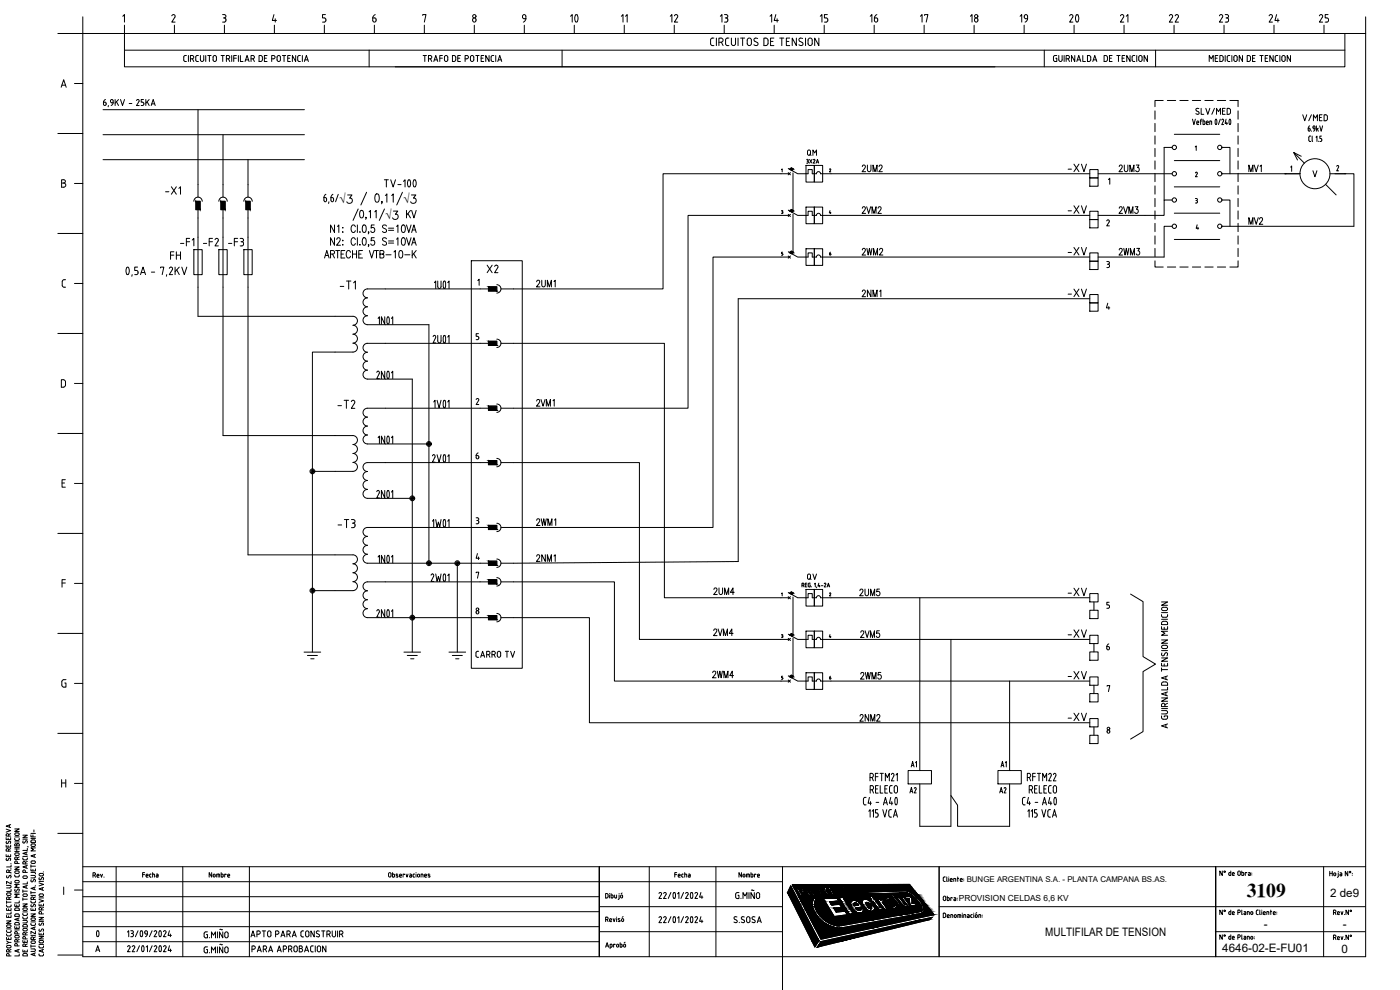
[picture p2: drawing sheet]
<svg xmlns="http://www.w3.org/2000/svg" width="420mm" height="297mm" viewBox="0 0 420 297" stroke-linecap="round" stroke-linejoin="round" font-family="sans-serif">
<defs><g id="words">
<g font-size="7.9">
<text x="167.9" y="8.8">10</text>
<text x="318.2" y="8.8">20</text>
</g>
<text font-size="6.6" x="25" y="282.9">0</text>
<text font-size="5.9" x="374.2" y="269">3109</text>
<g font-size="5.7">
<text x="48.3" y="59.6">-X1</text>
<text x="60" y="75.1">-F2</text>
<text x="67.4" y="75.1">-F3</text>
<text x="319.3" y="90.3">-XV</text>
<text x="100.2" y="123.8">-T2</text>
<text x="100.2" y="159.5">-T3</text>
<text x="319.3" y="192.6">-XV</text>
</g>
<g font-size="5.3">
<text x="110.8" y="7.8">6</text>
<text x="154.2" y="7.8">9</text>
<text x="200" y="7.8">12</text>
<text x="214.8" y="7.8">13</text>
<text x="230" y="7.8">14</text>
<text x="244.8" y="7.8">15</text>
<text x="260" y="7.8">16</text>
<text x="275.2" y="7.8">17</text>
<text x="290" y="7.8">18</text>
<text x="304.8" y="7.8">19</text>
<text x="335.1" y="7.8">21</text>
<text x="349.6" y="7.8">22</text>
<text x="364.8" y="7.8">23</text>
<text x="379.6" y="7.8">24</text>
<text x="394.8" y="7.8">25</text>
<text x="257.5" y="52.9">2UM2</text>
<text x="319.3" y="52.6">-XV</text>
<text x="334.4" y="52.9">2UM3</text>
<text x="373.6" y="52.9">MV1</text>
<text x="257.5" y="65.3">2VM2</text>
<text x="319.3" y="65.3">-XV</text>
<text x="334.4" y="65.3">2VM3</text>
<text x="319.3" y="77.6">-XV</text>
<text x="50.1" y="79">FH</text>
<text x="145" y="82.9">X2</text>
<text x="100.9" y="87.8">-T1</text>
<text x="159.8" y="87.5">2UM1</text>
<text x="257.5" y="90.3">2NM1</text>
<text x="159.8" y="169.7">2NM1</text>
<text x="319.3" y="179.9">-XV</text>
<text x="212.7" y="191.9">2VM4</text>
<text x="257.2" y="192.6">2VM5</text>
<text x="212.7" y="204.6">2WM4</text>
<text x="257.2" y="205">2WM5</text>
<text x="319.3" y="205">-XV</text>
<text x="256.8" y="217.7">2NM2</text>
<text x="319.3" y="217.3">-XV</text>
</g>
<g font-size="4.9">
<text x="189.1" y="7.8" transform="rotate(-90 189.1 7.8)">11</text>
<text x="240.9" y="48">QM</text>
<text x="373.6" y="68.4">MV2</text>
<text x="257.5" y="77.6">2WM2</text>
<text x="334.4" y="77.6">2WM3</text>
<text x="141.8" y="139">6</text>
<text x="159.8" y="158.7">2WM1</text>
<text x="213.1" y="179.6">2UM4</text>
<text x="256.8" y="179.9">2UM5</text>
<text x="330.9" y="196.1">6</text>
<text x="299.2" y="231.4">A1</text>
<text x="272" y="239.2">A2</text>
<text x="298.8" y="239.2">A2</text>
</g>
<g font-size="4.4">
<text x="240.9" y="175">QV</text>
<text x="275.9" y="231.4" transform="rotate(-90 275.9 231.4)">A1</text>
</g>
<text font-size="4" x="247.6" y="78">6</text>
<g font-size="3.5">
<text x="101.8" y="61">√</text>
<text x="115.5" y="65.8">√</text>
<text x="121" y="61">√</text>
<text x="247.6" y="205">6</text>
<text x="399.2" y="269">2 de9</text>
<text x="313.7" y="280.8">MULTIFILAR DE TENSION</text>
<text x="379.2" y="278.5">-</text>
<text x="403" y="278.5">-</text>
<text x="366.8" y="285.6">4646-02-E-FU01</text>
<text x="402.6" y="285.9">0</text>
</g>
<text font-size="2.5" x="287.8" y="270.2">PROVISION CELDAS 6,6 KV</text>
<text font-size="2.4" x="290.1" y="264.7">BUNGE ARGENTINA S.A. - PLANTA CAMPANA BS.AS.</text>
</g></defs>
<!-- layer: 0 -->
<g fill="none" stroke="#000" stroke-width=".3">
<path d="M24.8 10.1h385.1v276.9h-385.1zM346.6 33.3v2.5M346.6 37v2.5M349.1 30.1h-2.5v1.9M350.3 30.1h2.5M354.1 30.1h2.5M357.8 30.1h2.5M361.6 30.1h2.5M365.3 30.1h2.5M369.1 30.1h2.5v1.9M371.6 33.3v2.5M371.6 37v2.5"/>
<path d="M346.6 40.8v2.5M346.6 44.5v2.5M346.6 48.3v2.5M346.6 52v2.5M346.6 55.8v2.5M346.6 59.5v2.5M351.8 44.2h-2.4v15.8M352.4 40.3h13.7M352.4 48.2h13.7M352.4 56.1h13.7M358.7 44.1l.3-.3v1.3M358.8 59.6l.5 .1v.3l-.2 .2"/>
<path d="M358.8 51.9l.3-.2 .3 .3-.6 1h.6M366.7 44.2h2.4v7.9M371.6 40.8v2.5M371.6 44.5v2.5M371.6 48.3v2.5M371.6 52v2.5M371.6 55.8v2.5M371.6 59.5v2.5M385.6 52.1h.1M385.6 52.1h4.5M387.4 50.2l.2-.4v1.6M388.3 45.8l3.1 3.1"/>
<path d="M390.5 46.9l-2.2-1.1 1.1 2.2M394 51.2l.6 1.8 .6-1.8M397.8 55.3l3.2 3.2M399.1 52.1h4.5M401.2 49.9l.3-.3 .3 .4-.6 1.3h.5M403.6 52.1h.1M346.6 78.3v1.8h2.5M346.6 63.3v2.5M346.6 67v2.5M346.6 70.8v2.5M346.6 74.5v2.5M352.4 64h13.7"/>
<path d="M352.4 71.8h13.7M358.9 60.2h.2M359.1 60.2l.2 .1v.5l-.5 .1M359.3 67.5l-.3 1h.7M359.5 68.2v.6M366.7 60h2.4v7.9M371.6 78.3v1.8h-2.5M371.6 63.3v2.5M371.6 67v2.5M371.6 70.8v2.5M371.6 74.5v2.5M115.6 86.7h28.5"/>
<path d="M115.6 97.4h13.1v71.6M350.3 80.1h2.5M354.1 80.1h2.5M357.8 80.1h2.5M361.6 80.1h2.5M365.3 80.1h2.5M100.6 105.6h-6.8v90.1M115.6 122.5h28.5M115.6 133.2h13.1M93.8 141.4h6.8M115.6 158.3h28.5M93.8 177.2h6.8"/>
<path d="M115.6 169h28.5M137.2 169v26.7M276 179.4v51.8M91.3 195.7h5M92.3 196.7h3M93.3 197.7h1M121.2 195.7h5M122.2 196.7h3M123.2 197.7h1M134.7 195.7h5M135.7 196.7h3M136.7 197.7h1"/>
<path d="M285.4 191.9v56h-9.4v-12.7M303 204.4v26.8M272.5 231.2h7v4h-7zM299.5 231.2h7v4h-7zM303 235.2v12.7h-15.6v-6.3l-2-2.9M24.8 260.1h385.1M24.8 264.5h210M24.8 278h155.1M24.8 273.5h155.1M24.8 269h155.1M34.9 260.1v26.9M54.9 260.1v26.9"/>
<path d="M74.8 260.1v26.9M179.9 272h54.9M179.9 279.5h54.9M194.8 260.1v26.9M214.9 260.1v26.9M234.8 260.1v36.9M237.3 265.8l8.5 16.4-1.3 1.9-8.2-16.3zM237.8 265.5l35.1-.1 7.4 9-33.9 7.4zM239 266.4h1.3a.85 .85 0 0 1 .9 .5 .85 .85 0 0 1-.2 .9h-.7l.6 1.1h-.6zM239.7 266.7h.5a.46 .46 0 0 1 .3 .8h-.4zM243.1 267.1l-.1 .3h-.5l-.4-.7h.7l.3 .4M243.5 267.9l.6 .9h.5l-1-1.3v-.6l-.4-.4-1.8-.1 1.5 2.5 .5-.1-.7-1 .8 .1"/>
<path d="M244.3 266.3a1.7 1.7 0 0 1 2.2 1.6 .68 .68 0 0 1-.4 .9 .68 .68 0 0 1-.9-.4l-.9-1.2zM244.4 269.3l.6 .2a4.3 4.3 0 0 0 1 5.3 7.7 7.7 0 0 0 6.8 2.9l23.3-4.2a.72 .72 0 0 0 .6-.4 .72 .72 0 0 0-.1-.8 7.9 7.9 0 0 0-4.7-4.5l-11.4 .5-.3-.6 11.7-.4a7.8 7.8 0 0 1 5.4 5.6l-.2 .7-.7 .5-23.2 4.2a8.6 8.6 0 0 1-9.4-7l.1-.8zM244.8 266.7a1.49 1.49 0 0 1 1.1 1.7l-.9-.9zM246.1 266.3l.6-.1 .9 .8-.2-.8h.6l.1 1.3 .7 1.1h-.6l-.5-.9zM247.1 269.6l4-.2 .6 1-2.7 .1 .6 1 2.4-.1 .6 .9-2.4 .2 .8 1.2 2.6-.3 .7 1.1-4 .5zM248.4 266.2l1.4-.1 .3 .5h-.9l.4 .5h.7l.2 .4h-.6l.3 .6h.9l.2 .4h-1.3zM250.9 266.2a1.05 1.05 0 0 1 1.4 .6l-.4 .1-.4-.4a1.36 1.36 0 0 0 .9 1.6v-.5a.47 .47 0 0 1 .5 .3 .47 .47 0 0 1-.2 .6 2.32 2.32 0 0 1-1.8-2.3zM251.6 277.8h.1M251.8 269.3h1.2l3.1 4.9-1.1 .2zM254.2 266.8l-.3-.4a.61 .61 0 0 0-.5-.4 .61 .61 0 0 0-.6 .4 2.29 2.29 0 0 0 1.9 2l.1-.1a.48 .48 0 0 0 0-.5 .48 .48 0 0 0-.5-.2l.1 .4a1.55 1.55 0 0 1-1-1.5l.4 .3h.4M254.3 266.1h.5l1.4 2.1h-.5zM255.6 270.4a2.6 2.6 0 0 1 3.3 1.7l-2.1 .3 .5 .5a.51 .51 0 0 0 .6 .3 .51 .51 0 0 0 .4-.5l.8-.1a1.2 1.2 0 0 1-.6 1.4 1.2 1.2 0 0 1-1.5-.3l-1-.8a1.99 1.99 0 0 1-.4-2.5z"/>
<path d="M255.8 266.1a1.61 1.61 0 0 1 1.9 1.6 .54 .54 0 0 1-.3 .6 .54 .54 0 0 1-.7-.3l-.8-.8zM256.2 266.3a1.45 1.45 0 0 1 1 1.6l-.8-.8zM256.4 271h.5l.7 .6-1.2 .2zM257.4 266.1h.4l1.2 1-.7-1h.4l1.3 1.9-.4 .1-1.2-1.1 .8 1.1-.4 .1zM259 269.9a2.24 2.24 0 0 1 2.8 1.1l-1 .2a.52 .52 0 0 0-.4-.4 .52 .52 0 0 0-.5 .2l.8 1.3a.49 .49 0 0 0 .4 .4 .49 .49 0 0 0 .5-.3l-.3-.6 .9-.1a1.09 1.09 0 0 1 0 1.5 1.09 1.09 0 0 1-1.5 0 2.58 2.58 0 0 1-1.7-3.3zM263.4 272.5l.6 .5h.7M263.5 272.6l-1.5-2.1h-.4l-.5-.6h.4l-.6-.9 .9-.1 .6 .9h.4l.5 .6h-.5l1.3 1.7 .6 .2 .4 .7-.5 .1M264.8 269.6l.7 .9M264.8 269.6l-.4 .4-.3-.3h-.9l2.3 3.2 .8-.1-1.3-1.8 .1-.4 .4-.1M266 269.5a2.66 2.66 0 0 1 3.1 2.5 .94 .94 0 0 1-.8 .7 .94 .94 0 0 1-.9-.5l-1.2-1.2a1.3 1.3 0 0 1-.2-1.5zM267.3 268.3h.6l2.9 3.9-.6 .1zM268 270.7l.3 .3a.48 .48 0 0 1 .1 .8 .48 .48 0 0 1-.7 0l-.7-.4-.3-.6a.48 .48 0 0 1-.1-.7 .48 .48 0 0 1 .7 0l.5 .2 .2 .4"/>
<path d="M268.7 272.7l.8-.1 .3 .4h-.7l1.1 .4 .4 .6-.1 .4-.7-.1-.4-.5 .3-.1 .3 .3 .1-.1-.9-.4zM269.2 269.2h.7l1.4 1.9 .6 .3v-.3l-1.4-1.9 .7-.1 2 2.8-.6 .1-.3-.4v.3a.88 .88 0 0 1-1.5-.4zM269.2 272.5h.1M270.7 274.1l.2-.1 .3 .3h-.3zM270.8 272.3a.85 .85 0 0 1 1.2 .8l.3 .1 .6 .8-.3 .1-.5-.7h-.4l.6 .7-.4 .1-1.2-1.6zM271 272.5h.5l.3 .5-.4 .1zM271.5 269.1l1.7-.1 .5 .5v1.6l1-.1 .5 .6-1.7 .2-.5-.7-.1-1.5-.9 .1zM272.4 272.1h.3l1.2 1.4 .4-.1 .3 .3-.8 .2zM272.8 273.7l.3-.1 .2 .3zM274.4 273.4l.3-.1 .3 .3zM281.8 272h127.9M281.8 260.1v26.9"/>
<path d="M364.7 279.5h45M397.2 260.1v26.9M24.8 282.6h155.1M179.9 287v-26.9v26.9M246.4 282.5l33.4-7.3-.8 .7-33.8 8.3zM364.8 287v-26.9v26.9"/>
<circle cx="352.4" cy="44.2" r=".65"/>
<circle cx="352.4" cy="52.1" r=".65"/>
<circle cx="366.1" cy="44.2" r=".65"/>
<circle cx="366.1" cy="52.1" r=".65"/>
<circle cx="394.6" cy="52.1" r="4.5"/>
<circle cx="352.4" cy="60" r=".65"/>
<circle cx="352.4" cy="67.9" r=".65"/>
<circle cx="366.1" cy="67.9" r=".65"/>
<circle cx="366.1" cy="60" r=".65"/>
</g>
<!-- layer: TEXTOS -->
<g fill="none" stroke="#000" stroke-width=".3">
<path d="M24.8 5.1v5h-7.4M36.9 4.9l.4-.5v2.2M37.3 7.6v2.5M51.6 4.8a.51 .51 0 0 1 .7-.4 .51 .51 0 0 1 .2 .7l-.9 1.5h1M52.3 7.6v2.5M66.8 4.4h.5a.5 .5 0 0 1 .5 .5 .5 .5 0 0 1-.5 .5M67 5.4h.3M67.3 5.4a.64 .64 0 0 1 .5 .6 .64 .64 0 0 1-.5 .6h-.5M67.4 7.6v2.5M82.2 4.4l-.5 1.7h1.3M82.3 7.6v2.5M82.6 5.6v1"/>
<path d="M97.3 7.6v2.5M97.7 4.4h-.9v1h.8l.2 .5-.2 .7h-.8M112.4 7.6v2.5M126.9 4.6v-.2h.9l-.5 2.2M127.3 7.6v2.5M142.3 7.6v2.5M157.4 7.6v2.5M187.3 7.6v2.5M202.4 7.6v2.5M217.3 7.6v2.5M232.3 7.6v2.5M247.4 7.6v2.5"/>
<path d="M262.4 7.6v2.5M277.3 7.6v2.5M292.3 7.6v2.5M307.4 7.6v2.5M337.3 7.6v2.5M352.4 7.6v2.5M367.3 7.6v2.5M382.3 7.6v2.5M397.4 7.6v2.5M409.9 5.1v5M18.4 26.2l.7-2.3 .8 2.3M18.6 25.6h1"/>
<path d="M22.4 25.1h2.4M31.1 30.7l.2 .9h.4l.2-.3M31.1 30.7h.5l.3 .4M31.7 29.9l-.5 .3-.1 .5M31.8 31.1v.2M32.5 31.7l-.1 .4M33.2 30l.4-.1 .3 .1 .1 .8-.8-.1zM34 30.8l-.2 .5-.4 .4M34.6 29.9v1.8M34.9 30.5l.7 1.2M35.6 29.9l-1 1.1M36.2 29.9l.6 1.8 .6-1.8"/>
<path d="M38.8 31.1h.8M41 30.2l.4-.3 .3 .2v.4l-.7 1.2h.8M43.1 29.9h-.7v.8h.6l.2 .4-.2 .5-.6 .1M43.8 29.9v1.8M44.2 30.5l.6 1.2M44.8 29.9l-1 1.1M45.4 31.7l.6-1.8 .6 1.8M45.6 31.2h.8M357.9 35.8l.4 1.6 .4-1.6M359.2 36.8h.5l-.1-.5-.4 .2v.6l.2 .3h.3M359.8 32.6a.48 .48 0 0 0-.7 0 .48 .48 0 0 0 0 .7l.6 .2a.5 .5 0 0 1-.1 .8 .5 .5 0 0 1-.7-.2M360.2 36.3h.4"/>
<path d="M360.3 36.1v1.3M360.5 32.5v1.8h.8M360.6 35.7l-.3 .4M361 35.8v1.6l.5-.1 .1-.8-.6-.2M361.9 32.5l.6 1.8 .6-1.8M362.1 36.8h.5l-.1-.5-.4 .2v.6l.2 .3h.3M363.1 37.4v-1.1l.5 .2v.9M364.5 32.5l-.8 1.8M364.9 35.8a1.05 1.05 0 0 1 0 1.6l-.3-.8zM365.1 34.3v-1.8l.6 1 .6-1v1.8M366.2 35.8l-.5 1.6M366.7 36l.3-.2 .2 .3-.5 1.3h.5"/>
<path d="M366.9 33.3h.6M367.7 32.5h-.8v1.8h.8M368 35.8l-.3 1.2h.7M368.2 36.7v.7M368.3 32.5l.9 .3 .1 1-.3 .4-.7 .1zM369.2 35.8a1.05 1.05 0 0 0 0 1.6v-.1M369.3 35.8v1.5M391 34.4l.6 1.8 .6-1.8M392.6 38.5l.2 .8h.2l.2-.3M392.6 38.5h.4l.2 .3M393.1 37.8l-.5 .7M393.2 38.8v.2"/>
<path d="M393.6 34.4l-.8 1.8M393.6 39.3v.1M394.2 36.2v-1.8l.6 1 .6-1v1.8M394.2 37.8l.4 .1v.7l-.5-.1zM394.6 38.6l-.4 .8M395.1 37.8v1.6M395.4 38.7l.2 .7M395.6 38.5l-.5 .3M396 35.2h.6M396.1 37.8l.4 1.6 .4-1.6M396.8 34.4h-.8v1.8h.8M397.4 34.4l.9 .3 .1 1-.3 .4-.7 .1z"/>
<path d="M17.4 40.1h7.4M18.5 53.9h.6a.5 .5 0 0 1 .5 .5 .5 .5 0 0 1-.5 .5 .62 .62 0 0 1 .6 .6 .62 .62 0 0 1-.6 .7h-.6zM18.5 54.9h.6M22.4 55.1h2.4M97.2 59.3h.4a.61 .61 0 0 1 .4 .7 .61 .61 0 0 1-.6 .5zM97.8 58.3l-.4 .4-.2 .6M99.3 59.3h.4a.61 .61 0 0 1 .4 .7 .61 .61 0 0 1-.6 .5zM99.9 58.3l-.4 .4-.2 .6M101.5 58.3l-.8 2.2M104.3 58.5h1.3l-.7 1a.83 .83 0 0 1 .6 1.3 .83 .83 0 0 1-1.4-.3M110 57.7l-1.7 3.8M112.8 58.3l.5-.1a1.63 1.63 0 0 1 0 2.5h-.2a1.85 1.85 0 0 1-.3-2.4z"/>
<path d="M115.3 53.9h1.2M115.6 58.6l.5-.4v2.5M116 53.9v2.2M117.3 53.9l.7 2.2 .7-2.2M117.5 58.6l.5-.4v2.5M119.4 55.4h1M120.8 57.7l-1.7 3.8M121.1 54.4l.5-.5v2.2M122.5 54.1h.5M122.5 54.1a1.26 1.26 0 0 0 .4 2l.3-.9-.2-1.1M123.5 58.5h1.3l-.7 1a.83 .83 0 0 1 .6 1.3 .83 .83 0 0 1-1.5-.3M124.2 54.1h.5"/>
<path d="M124.2 54.1a1.26 1.26 0 0 0 .4 2l.3-.9-.2-1.1M392.8 41.2v1l.6 .2M393.4 40.8l-.4 .1-.2 .3M393.8 40.8l.1 1.6M394.9 41.2l.3-.4v1.6M395.7 42.4h.1M396.6 40.8h-.5v.7l.4 .1 .2 .3M396.7 41.9l-.2 .5h-.4M17.4 70h7.4M97.4 77.4l.7-2.2 .7 2.2M97.7 76.7h.8M98.7 60.5l-.1 .6"/>
<path d="M99.2 76.2l1-.1 .2-.3-.2-.5-1-.1v2.2M99.8 76.2l.6 1.2M100.4 67.5v2.3l-1.2-2.3v2.3M100.4 71.3v2.3l-1.2-2.3v2.3M100.7 75.2h1.2M101.1 71.9l.3-.6h.4l.3 .5-.2 .7-.9 1.1h1.2M101.3 67.9l.4-.4v2.3M101.3 75.2v2.2M102.4 76.2h.6M102.9 68.2v.3zM102.9 69.5v.3zM102.9 72.1v.2z"/>
<path d="M102.9 73.4v.2zM103.5 75.2h-1.1v2.2h1.1M105.2 75.7a.67 .67 0 0 0-.8-.5 .67 .67 0 0 0-.5 .8v.6a.67 .67 0 0 0 .5 .8 .67 .67 0 0 0 .8-.5M105.8 76.2h1.2M105.8 75.2v2.2M106.6 68a.66 .66 0 0 0-.8-.5 .66 .66 0 0 0-.4 .9v.5a.66 .66 0 0 0 .4 .8 .66 .66 0 0 0 .8-.5M106.6 71.9a.66 .66 0 0 0-.8-.6 .66 .66 0 0 0-.4 .9v.5a.66 .66 0 0 0 .4 .9 .66 .66 0 0 0 .8-.6M107 75.2v2.2M107.3 67.5v2.3M107.3 71.3v2.3M107.5 62.7l-1.6 3.4M107.7 76.2h.7"/>
<path d="M108 69.5v.3zM108 73.4v.2zM108.2 63.2l.4-.1a1.47 1.47 0 0 1 0 2.3h-.2a1.69 1.69 0 0 1-.2-2.2zM108.8 75.2h-1.1v2.2h1.1M109 67.6l.4-.1a1.47 1.47 0 0 1 0 2.3h-.2a1.69 1.69 0 0 1-.2-2.2zM109 71.4l.4-.1a1.47 1.47 0 0 1 0 2.3h-.2a1.67 1.67 0 0 1-.2-2.2zM109.9 65.3h-.2h.2l-.2 .5M110.7 69.6h-.2h.2l-.2 .6M110.7 73.5h-.2h.2l-.2 .5M110.8 63.6l.4-.5v2.3M110.8 75.2l.7 2.2 .7-2.2M112.3 67.5h-.8l-.1 1a.69 .69 0 0 1 .9 0 .69 .69 0 0 1 0 1 .69 .69 0 0 1-.9 0l-.1-.2"/>
<path d="M112.3 71.3h-.8l-.1 1a.67 .67 0 0 1 .9 0 .67 .67 0 0 1-.1 1 .67 .67 0 0 1-.9-.1M112.4 75.2h1.2M112.5 63.6l.4-.5v2.3M113 75.2v2.2M114 76.2l1.1-.1 .1-.3-.1-.5-1.1-.1v2.2l1.1-.2 .1-.5-.4-.5M114.7 60.6h-.2h.2l-.2 .5M115.4 62.7l-1.6 3.4M115.8 76.5h1.6M116 67.8a.63 .63 0 0 0-.7-.3 .63 .63 0 0 0-.5 .5l.2 .4 .8 .4 .2 .6a.69 .69 0 0 1-1.2 0M116 71.7a.63 .63 0 0 0-.7-.4 .63 .63 0 0 0-.5 .6l.2 .3 .8 .4 .2 .7a.7 .7 0 0 1-1.2 0M116.6 68.5h1.5M116.6 69.1h1.5"/>
<path d="M116.6 72.3h1.5M116.6 72.9h1.5M118.1 63.3h1.3l-.7 1a.83 .83 0 0 1 .6 1.3 .83 .83 0 0 1-1.5-.2M118.2 75.6l.4-.4v2.2M119 67.9l.4-.4v2.3M119 71.8l.4-.5v2.3M119.9 75.3l.5-.1a1.46 1.46 0 0 1 0 2.2h-.2a1.64 1.64 0 0 1-.3-2.1zM120.7 67.6l.4-.1a1.47 1.47 0 0 1 0 2.3h-.1a1.67 1.67 0 0 1-.3-2.2zM120.7 71.4l.4-.1a1.47 1.47 0 0 1 0 2.3h-.1a1.66 1.66 0 0 1-.3-2.2zM121.5 76.5h1.5M122 67.5l.7 2.3 .7-2.3M122 71.3l.7 2.3 .7-2.3"/>
<path d="M122 63.1v2.3M122.4 64.1l.8 1.3M123.2 63.1l-1.2 1.5M123.5 63.1l.7 2.3 .7-2.3M123.5 69.8l.7-2.3 .7 2.3M123.5 73.6l.7-2.3 .7 2.3M123.7 75.2v2.2M123.8 69h.9M123.8 72.8h.9M124.1 76.1l.8 1.3M124.9 75.2l-1.2 1.5M19.2 86.2h.5"/>
<path d="M19.2 83.9h.5M19.2 83.9l-.5 .6 .1 1.4 .4 .3M22.4 85.1h2.4M17.4 100.1h7.4M18.4 113.9l.8 .1 .4 .3v1.5l-.4 .3-.8 .1zM22.4 115h2.4M17.4 130.1h7.4M18.6 144.9h.8M19.6 143.9h-1v2.3h1M22.4 145.1h2.4M17.4 160h7.4M18.6 174.9h1"/>
<path d="M19.6 173.9h-1v2.3M22.4 175h2.4M339.3 178.3l3.7 2.2v16.5l3.8 2.3-3.8 2.2v18l-3.7 2.3M17.4 190.1h7.4M143.6 195.4l-.5 .1-.3 .4 .1 1.1 .7 .2M144.3 197.2l.5-1.8 .6 1.8M144.4 196.7h.9M146.5 195.4h-.5v1.8M146.6 195.4a.5 .5 0 0 1 .5 .5 .5 .5 0 0 1-.5 .5h-.6M146.7 196.4l.3 .8M148.1 195.4h-.5v1.8M148.2 195.4a.5 .5 0 0 1 .5 .5 .5 .5 0 0 1-.5 .5h-.6"/>
<path d="M148.3 196.4l.4 .8M149.3 195.7a.5 .5 0 0 1 .6-.3 .5 .5 0 0 1 .4 .5v.8a.5 .5 0 0 1-.5 .5 .5 .5 0 0 1-.6-.5zM151.6 195.4h1M152.1 195.4v1.8M153.2 195.4l.6 1.8 .7-1.8M348.6 199v.8h1.8v-.8M348.6 197.4h1.8l-1.8 1h1.8M348.6 192h1.8l-1.8 1h1.8M348.6 188v.8h1.8v-.8M348.6 180.6h1.8l-1.8 1h1.8M348.6 184.4v.4M348.6 195.2h1.8"/>
<path d="M348.6 185.8h1.8M348.6 183.8h1.8M348.6 184.8l.4 .4 1.2-.1 .2-.3M348.7 193.8l.4-.2h.8a.5 .5 0 0 1 .5 .5 .5 .5 0 0 1-.5 .5h-.8a.5 .5 0 0 1-.4-.8zM348.7 186.7a1.21 1.21 0 0 1 1.6 0l.1 .7h-1.8zM348.7 195.9a.47 .47 0 0 0 0 .7 .47 .47 0 0 0 .7 0l.2-.6a.5 .5 0 0 1 .8 0 .5 .5 0 0 1-.2 .8M349.1 182.2h.8M349.1 182.2a.5 .5 0 0 0-.5 .5 .5 .5 0 0 0 .5 .5h.8a.5 .5 0 0 0 .5-.5 .5 .5 0 0 0-.5-.5M349.4 188.2v.6M349.4 199.2v.6M350.4 189.4h-1.8l1 .6-1 .6h1.8M350.4 184.4v.4"/>
<path d="M19.8 203.9l-.9 .1-.3 .6 .1 1.4 1.1 .2v-1.3h-.4M22.4 205h2.4M348.6 214.8l.1 .8 .4 .2 1.1-.1 .2-.9h-1v.3M348.6 213.2h1.3a.5 .5 0 0 1 .5 .5 .5 .5 0 0 1-.5 .5h-1.3M348.6 209.4h1.8l-1.8 1h1.8M348.6 200.4v1M348.6 212.6h1.8M348.6 200.9h1.8M348.7 204.9a1.21 1.21 0 0 1 1.6 0l.1 .7h-1.8zM349.6 212v-.5a.51 .51 0 0 0-.5-.5 .51 .51 0 0 0-.5 .5v.5h1.8M349.9 203v.8M349.9 207.8v.8"/>
<path d="M349.9 217.4v.8M350.4 217.2l-1.8 .6 1.8 .6M350.4 207.6l-1.8 .6 1.8 .6M350.4 206.2v.8h-1.8M350.4 202.8l-1.8 .6 1.8 .6M350.4 211l-.8 .4M17.4 220h7.4M18.5 233.9v2.3M18.5 234.9h1.2M19.7 233.9v2.3M22.4 235.1h2.4M259.9 239.3h-.5a2.01 2.01 0 0 0-.2 1.9l.7 .3"/>
<path d="M260.9 239.3l-.4 1.7h1M261.1 233.3h.5a.64 .64 0 0 0 .5-.6 .64 .64 0 0 0-.5-.7h-.5v2.3M261.2 237h.5a.64 .64 0 0 0 .5-.7 .64 .64 0 0 0-.5-.6h-.5v2.3M261.7 233.3l.4 1M261.8 237l.4 1M262.7 233h.8M262.8 236.7h.6M263.5 232h-.8v2.3M263.6 235.7h-.8v2.3h.8M264.1 232h1M264.2 235.7v2.3h.8M264.6 232v2.3"/>
<path d="M265.6 236.7h.6M265.7 234.3v-2.3l.6 1.3 .6-1.3v2.3M266.4 235.7h-.8v2.3h.8M267.3 239.3l-.4 1.7h1M267.5 232.4a.44 .44 0 0 1 .6-.3 .44 .44 0 0 1 .1 .7l-.7 1.5h.8M267.8 235.7l-.6 .1a2.01 2.01 0 0 0-.2 1.9l.8 .3M268.6 235.8h.5a1.87 1.87 0 0 1 0 2.1h-.5a1.86 1.86 0 0 1 0-2.1zM268.8 239.3a1.43 1.43 0 0 1 .2 2.2 1.45 1.45 0 0 1-.2-2.2zM268.9 232.5l.4-.5v2.3M307.7 239.3h-.6a2.01 2.01 0 0 0-.2 1.9l.8 .3M308.3 233.3h.5a.64 .64 0 0 0 .5-.6 .64 .64 0 0 0-.5-.7h-.5v2.3M308.7 239.3l-.4 1.7h1"/>
<path d="M308.9 237h.5a.64 .64 0 0 0 .5-.7 .64 .64 0 0 0-.5-.6h-.5v2.3M308.9 233.3l.4 1M309.5 237l.4 1M309.9 233h.8M310.5 236.7h.6M310.7 232h-.8v2.3M311.3 235.7h-.8v2.3h.8M311.3 232h1M311.8 232v2.3M311.9 235.7v2.3h.8M312.9 234.3v-2.3l.6 1.3 .6-1.3v2.3M313.3 236.7h.6"/>
<path d="M314.1 235.7h-.8v2.3h.8M314.7 232.4a.44 .44 0 0 1 .7-.3 .44 .44 0 0 1 .1 .7l-.8 1.5h.8M315.1 239.3l-.4 1.7h1M315.5 235.7l-.6 .1a2.01 2.01 0 0 0-.1 1.9l.7 .3M316.1 232.4a.43 .43 0 0 1 .7-.3 .43 .43 0 0 1 .1 .7l-.8 1.5h.8M316.3 235.8h.5a1.87 1.87 0 0 1 0 2.1h-.5a1.86 1.86 0 0 1 0-2.1zM316.5 239.3a1.43 1.43 0 0 1 .3 2.2 1.45 1.45 0 0 1-.3-2.2zM1.8 256.4v.6h1.4v-.6M1.8 253.6v.6h1.4v-.6M1.8 251.3v.6h1.4v-.6M1.8 248.8l1.4 .4-1.4 .5M1.9 257.5v.4l.2 .3 .7-.7 .4 .3"/>
<path d="M1.9 252.4v.4l.2 .3 .9-.7 .2 .3-.2 .4M2.4 251.5v.4M2.4 253.7v.5M2.4 256.6v.4M2.6 255.4v-.6l-.6-.1-.2 .7h1.4M2.6 250.9v-.6l-.6-.1-.2 .7h1.4M2.8 247.6v.6M3.2 257.8l-.2 .4M3.2 247.4l-1.4 .5 1.4 .4M3.2 254.6l-.6 .3M3.2 250.1l-.6 .3M3.2 259.1h.1"/>
<path d="M3.3 259.5v.6h-1.3M4.4 251.6l.1 .4 .3 .2M4.4 248.7h1.4l-1.4 .8h1.4M4.4 255.5h1.4M4.4 254.7h1.4M4.4 254.3h1.4M4.4 252.6h1.4M4.4 251.1h1.4M4.5 253.3l.4-.1 .1 .2 .2-.3h.4l.2 .7h-1.4zM4.5 256.1l.9-.2 .4 .4-.2 .3-.8 .1-.3-.2zM4.5 250.1l.9-.2 .4 .4-.2 .3-.8 .1-.3-.2zM5 253.4v.4"/>
<path d="M5 254.7v.8M5.2 259.1l-.1-.6-.5-.1-.2 .7h1.4M5.2 257.9l-.1-.6-.5-.1-.2 .7h1.4M5.8 251.6l-.2 .5-.8 .1M5.8 257.1l-.6 .3M6.9 257.4v.4l.3 .2h.8l.2-.6M6.9 250.6h1.3l-1.3 .7h1.3M6.9 257h1.3M6.9 251.8h1.3M6.9 252.3v.4l.2 .3 .9-.8 .2 .3-.1 .5M7.6 259.2v-.6l-.6-.1-.1 .7h1.3M7.8 255.7v.7"/>
<path d="M7.8 259.8v.6M8.2 259.7l-1.3 .4 1.3 .5M8.2 255.6l-1.3 .5 1.3 .4M8.2 254.6v.6h-1.3M8.2 258.5l-.6 .3M8.2 254l.3 .1M9.3 250.5v.6h1.3M9.3 259.5v.8M9.3 259.9h1.3M9.3 251.6h1.3M9.3 250.1h1.3M9.3 258.5l1-.2 .3 .4-.1 .3-.8 .1-.4-.2z"/>
<path d="M9.3 253.4l1-.2 .3 .4-.1 .3-.8 .1-.4-.2zM9.3 252.2l.4-.2 .7 .1 .2 .7h-1.3zM9.9 250.5v.6M10.2 249v.6M10.3 256.5v.6M10.6 256.4l-1.3 .4 1.3 .5M10.6 254.4h-1.3l.7 .5-.7 .4h1.3M17.4 250h7.4M260.7 243.4l.4-.5v2.3M261.2 240.5v1M261.7 243.4l.4-.5v2.3M262.9 240.7h.8"/>
<path d="M263.4 242.9h-.7v1l.6 .1 .2 .4-.2 .7-.6 .1M264.9 242.9l.6 2.3 .6-2.3M265.1 241.5l.6-2.2 .6 2.2M265.3 240.9h.8M267.5 242.9l-.5 .1a2.01 2.01 0 0 0-.2 1.9l.7 .3M267.6 240.5v1M268.1 245.2l.6-2.3 .6 2.3M268.3 244.5h.9M308.5 243.4l.4-.5v2.3M309 240.5v1M309.5 243.4l.4-.5v2.3M310.7 240.7h.8"/>
<path d="M311.2 242.9h-.7v1l.6 .1 .2 .4-.2 .7-.6 .1M312.7 242.9l.6 2.3 .6-2.3M312.9 241.5l.6-2.2 .6 2.2M313 240.9h.9M315.3 242.9l-.6 .1a2.01 2.01 0 0 0-.2 1.9l.8 .3M315.4 240.5v1M315.9 245.2l.6-2.3 .6 2.3M316 244.5h.9M2 279.2l.1 .5 .9 .1 .3-.2v-.4M2 276.3h1.3l-1.3 .8h1.3M2 274.7v.6h1.3v-.6M2 272.6v.6h1.3v-.6"/>
<path d="M2 271.5v.4l.3 .2h.9l.1-.6M2 265.7h1.1l.2 .3-.2 .4h-1.1M2 270.3v.8M2 278.7h1.3M2 270.7h1.3M2 277.7l.9-.2 .4 .4-.2 .3-.8 .1-.3-.2zM2 268.1l.9-.2 .4 .4-.2 .3-.8 .1-.3-.2zM2 262.7v.4l.2 .3 .9-.7 .2 .3-.1 .4M2.6 272.7v.5M2.6 274.8v.5M2.7 269.9l-.2-.7-.5 .1v.6h1.3M2.7 261.8v-.6l-.5-.1-.2 .7h1.3"/>
<path d="M3.2 262.2h.1M3.2 260.6h.1M3.3 273.6v.6h-1.3M3.3 266.9v.6h-1.3M3.3 264.5v.7l-1.3-.7v.7M3.3 269.1l-.6 .3M3.3 261l-.6 .3M4.4 278v.6h1.4v-.6M4.4 271.4v.6h1.4v-.6M4.4 262.5l.1 .4 .3 .2M4.4 260.1h1.4l-1.4 .8h1.4M4.4 279h1.4"/>
<path d="M4.4 267.9h1.4M4.5 261.5l.9-.2 .4 .4-.2 .3-.8 .1-.3-.2zM4.5 266.8l-.1 .4 .3 .3 .8-.8 .3 .3-.2 .5M4.6 264.2h1l.1 .5-1.1 .2-.2-.4zM4.8 276.8h.8l.2 .7h-1.4l.1-.5 .3-.2M4.8 274.2l-.3 .2-.1 .6h1.4l-.2-.7-.8-.1M4.8 272.4l-.3 .2-.1 .6h1.4l-.2-.7-.8-.1M5 271.5v.5M5 278.1v.5M5.4 275.5v.7M5.8 275.4l-1.4 .5 1.4 .4M5.8 270.3v.6h-1.4"/>
<path d="M5.8 268.4h-1.4l.8 .4-.8 .5h1.4M5.8 265.4h-1.4l.8 .4-.8 .5h1.4M5.8 262.5l-.2 .6h-.8M6.9 276.2h1.1l.2 .3-.2 .4h-1.1M6.9 275.1v.4l.3 .2h.8l.2-.6M6.9 274.1v.4l.3 .2 .8-.1 .2-.5M6.9 271.2h1.3l-1.3 .8h1.3M6.9 267v.8M6.9 269.4v.8M6.9 273.6h1.3M6.9 269.8h1.3M6.9 267.4h1.3"/>
<path d="M6.9 277.8l.2-.4h.7l.3 .2 .1 .5h-1.3v-.3M6.9 278.7l.9-.2 .4 .4-.2 .3-.8 .1-.3-.2zM6.9 272.6l.9-.2 .4 .4-.2 .3-.8 .1-.3-.2zM6.9 268.4l.9-.2 .4 .4-.2 .3-.8 .1-.3-.2zM6.9 263l.9-.2 .4 .4-.2 .3-.8 .1-.3-.2zM7.6 261.8v-.6l-.6-.1-.1 .7h1.3M7.8 265.8v.6M8.2 265.7l-1.3 .4 1.3 .5M8.2 264.6v.6h-1.3M8.2 279.8l-.6 .3M9.3 277.1v.4l.3 .2 .9-.1 .1-.5M9.3 274.2h1.3l-1.3 .8h1.3"/>
<path d="M9.3 272.6v.6h1.3v-.6M9.3 270.3v.4l.3 .2h.9l.1-.6M9.3 262.7h1l.3 .3-.1 .4h-1.2M9.3 261.8h1.2l.1 .4M9.3 260.7v.6h1.3v-.6M9.3 267.5v.7M9.3 276.6h1.3M9.3 268.7h1.3M9.3 267.8h1.3M9.3 275.6l1-.2 .3 .4-.1 .3-.8 .1-.4-.2zM9.4 271.4v.6l.5-.1M9.4 263.9l-.1 .4 .2 .3 .9-.7 .2 .3-.1 .4"/>
<path d="M9.9 271.9l.5-.5 .2 .3-.1 .4M9.9 260.9v.4M9.9 272.7v.5M10 269.9v-.6l-.5-.1-.2 .7h1.3M10.3 266.2v.7M10.3 278.2v.7M10.6 265.7h.1M10.6 279.5v.7l-1.3-.7v.7M10.6 278.1l-1.3 .5 1.3 .4M10.6 266.1l-1.3 .5 1.3 .4M10.6 269.1l-.6 .3M11.7 279.9v.6h1.4v-.6"/>
<path d="M11.7 275.3h1.4l-1.4 .7h1.4M11.7 271.2v.6h1.4v-.6M11.7 269.9l1.4 .4-1.4 .5M11.7 264.9l1.4 .5-1.4 .4M11.7 276.5h1.4M11.7 269.4h1.4M11.7 264.5h1.4M11.8 268.4l.9-.2 .4 .4-.2 .3-.8 .1-.3-.2zM11.8 262.2l.9-.1 .4 .3-.2 .4h-.8l-.3-.2zM11.8 278.8v.5h.5M11.8 277v.5h.5M11.8 263.3l-.1 .4 .2 .3 .6-.6"/>
<path d="M12.3 271.4v.4M12.5 274.2l-.1-.6-.5-.1-.2 .7h1.4M12.5 273l-.1-.6-.5-.1-.2 .7h1.4M12.5 278.9l-.2 .4M12.5 277.1l-.2 .4M12.5 278.9l.5-.1-.1 .7M12.5 277.1l.5-.1-.1 .7M12.5 263.4h.5l-.1 .6M12.7 266.4v.6M13 261.6h.1M13.1 266.3l-1.4 .4 1.4 .5M13.1 272.3l-.6 .3"/>
<path d="M19.1 266.1v2.3M22.4 267h2.4M27.9 262.6l.6-.1 .1-.5-.7-.2v1.4M28.4 262.6l.3 .6M29.1 262.7h.6l-.1-.4-.4 .1-.1 .6 .6 .2M30.2 262.3l.3 .9 .3-.9M31.2 263.1v.1M38.2 279.7l.4-.4v1.8M39.2 279.3l.8 .1v.4l-.4 .2M41.4 279.3l-.8 1.8M42.2 279.4l.1-.1a1 1 0 0 1 0 1.7l-.3-.8zM42.8 262.4h.6"/>
<path d="M43.4 261.8h-.6v1.4M43.5 279.4l.3-.2 .4 .2v.8l-.7-.2zM43.8 262.6v.3M43.9 262.9l.2 .3M43.9 262.6l.3-.3 .3 .3M44.1 263.2h.3M44.4 262.6l-.6 .1M45.2 263.2h.1M45.3 262.3l-.4 .2v.5l.3 .2M45.6 279.2l-.8 1.8M45.8 262.3l.6 .1v.8M45.8 261.8v1.4"/>
<path d="M46.3 279.5l.3-.3 .4 .5-.8 1.3h.8M46.9 262.3l.6 .2M47.1 262.7h.3M47.1 262.7l-.2 .2 .2 .3M47.4 262.5v.7h-.3M49 279.5l.4-.3 .4 .3v.4l-.8 1.1h.8M50.8 279.2l-.4 1.5h1M62.3 279.6l-.8 .1-.2 .4M63.5 261.8v1.4l-.7-1.4v1.4M64 262.9v-.5l.3-.1 .2 .1 .1 .5M64 262.9l.3 .3 .3-.3M65 263.2v-.9l.9 .1v.8"/>
<path d="M65.3 279.6v1.8M65.5 262.3v.9M66 278.9h.4M66.4 278.9h.4M66.4 261.8v1.4h.3M66.4 262.3l.5 .1v.6l-.2 .2M66.9 279.6v1.8l-1-1.8v1.8M67.5 279.8a.5 .5 0 0 1 .6-.2 .5 .5 0 0 1 .4 .5v.8a.5 .5 0 0 1-.5 .5 .5 .5 0 0 1-.5-.5zM67.9 262.4l-.5-.1v.9M68.3 262.9l.3 .3M68.3 262.7h.6v-.3l-.4-.1-.2 .6M68.5 263.2h.4"/>
<path d="M78.7 279.3h1M79.2 279.3v1.8M80.4 279.6a.5 .5 0 0 1 .6-.3 .5 .5 0 0 1 .3 .5v.8a.51 .51 0 0 1-.5 .5 .51 .51 0 0 1-.5-.5zM91.1 279.3l-.6 .1-.2 .4 .1 1.1 .7 .2M91.8 279.6a.5 .5 0 0 1 .5-.3 .5 .5 0 0 1 .4 .5v.8a.5 .5 0 0 1-.5 .5 .5 .5 0 0 1-.5-.5zM94.3 279.3v1.8l-1-1.8v1.8M95.8 279.4a.48 .48 0 0 0-.7 0 .48 .48 0 0 0 0 .7l.6 .2a.49 .49 0 0 1 0 .8 .49 .49 0 0 1-.8-.2M96.5 279.3h1M97 279.3v1.8M99.7 279.3v1.3a.5 .5 0 0 0 .5 .5 .5 .5 0 0 0 .5-.5v-1.3M101.3 279.3v1.8M116.6 262.8l.1-.8 .3-.2 .3 .2v.8"/>
<path d="M116.6 262.8l.4 .4 .4-.4M117.8 261.8v1.4h.3M117.8 262.3l.6 .1v.6l-.3 .2M118.9 263.1l.4 .1M119.4 262.3l-.5 .1 .5 .5-.1 .3M119.9 262.9l.2 .3M119.9 262.7h.6v-.3l-.4-.1-.2 .6M120.1 263.2h.4M121.4 262.4l-.4-.1v.9M121.9 262.3l.3 .9 .3-.9M123 262.3l.5 .2v.7h-.4M123.1 262.7h.4"/>
<path d="M123.1 262.7l-.2 .2 .2 .3M124.2 263.2h.2M124.4 262.3l-.4 .2v.5l.2 .2M124.9 261.8v.1M124.9 262.3v.9M125.3 262.9v-.5l.3-.1 .3 .1v.5M125.3 262.9l.3 .3 .3-.3M126.4 263.2v-.9l.5 .1 .1 .8M127.4 262.7h.6v-.3l-.4-.1-.2 .6M127.4 262.9l.2 .3M127.6 263.2h.4M129 262.3l-.5 .1 .5 .5v.2h-.5"/>
<path d="M181.8 268.1l.6 .2 .1 .7-.2 .4h-.5zM181.8 275.9h.3M182.1 275.2h-.3v1.3M182.1 275.2l.4 .3-.4 .4 .4 .6M183 276.3l.2 .2M183 276.1h.6l-.1-.3-.4-.2-.1 .7M183 268.1v.1M183 268.5v.9M183.2 276.5h.4M183.4 268.1v1.3h.5l.1-.7-.6-.2M184 275.6l.3 .9 .3-.9M184.5 268.5v.8l.5 .1v-.9"/>
<path d="M185 275.2h.1M185 275.6v.9M185.8 268.1v.1M185.8 268.5v1.1M185.8 269.6l-.3 .3M186 275.7h-.5l.6 .5-.1 .3-.5-.1M186.6 275.9v.3M186.6 275.9l.3-.3 .3 .3M186.6 276.2l.3 .3 .3-.3M186.7 267.9l-.3 .3M186.8 268.8v.3M186.9 268.8l-.2-.2h-.3l-.1 .5 .3 .3 .3-.3"/>
<path d="M187 275l-.3 .2M187.2 275.9v.3M197.8 268.1l.4-.3 .4 .4-.9 1.4h.9M197.8 275.3l.4-.3 .4 .4-.9 1.4h.9M199.2 268.1l.4-.3 .4 .4-.9 1.4h.9M199.2 275.3l.4-.3 .4 .4-.9 1.4h.9M201.3 267.8l-.7 1.8M201.3 275l-.7 1.8M202.2 267.9v-.1a1 1 0 0 1 0 1.7l-.2-.8zM202.2 275.1a1 1 0 0 1 0 1.7l-.2-.9zM202.5 262.4h.6M203.1 261.8h-.6v1.4"/>
<path d="M203.3 268.2l.5-.4v1.8M203.3 275.4l.5-.4v1.8M203.5 262.9l.3 .3M203.5 262.7h.6v-.3l-.4-.1-.2 .6M203.8 263.2h.3M204.9 263.2h.1M204.9 262.3h.1M204.9 262.3l-.3 .2v.5l.3 .2M205.1 267.8l-.7 1.8M205.1 275l-.7 1.8M205.5 262.3h.3M205.5 261.8v1.4"/>
<path d="M205.8 268.1l.4-.3 .4 .4-.8 1.4h.8M205.8 275.3l.4-.3 .4 .4-.8 1.4h.8M205.8 262.3l.3 .1v.8M206.6 262.3l.5 .2v.7h-.3M206.8 262.7h.3M206.8 262.7l-.3 .2 .3 .3M207.4 267.9v-.1a.99 .99 0 0 1 0 1.7l-.2-.8zM207.4 275.1a.99 .99 0 0 1 0 1.7l-.2-.9zM208.6 268.1l.2-.3h.4l.1 .6M208.6 275.3l.2-.2h.4l.1 .5M209.3 268.4l-.7 1.2h.7M209.3 275.6l-.7 1.2h.7"/>
<path d="M210.4 267.8l-.4 1.4h.9M210.4 275l-.4 1.4h.9M210.7 268.8v.8M210.7 276v.8M221.2 275.1a.48 .48 0 0 0-.7 0 .48 .48 0 0 0 0 .7l.5 .3a.5 .5 0 0 1 0 .8 .5 .5 0 0 1-.7-.3M221.8 267.8l-1 .3a1.35 1.35 0 0 0 .2 1.4l.8 .1v-1h-.3M221.9 276.7v.1M222.4 269.5v.1M222.5 261.8v1.4l-.7-1.4v1.4M223 262.9v-.5l.3-.1 .2 .1 .1 .5M223 262.9l.3 .3 .3-.3M223 269.6v-1.8l.6 1 .6-1v1.8"/>
<path d="M223.2 276.1a.5 .5 0 0 1 0 .8 .5 .5 0 0 1-.7-.3M223.4 275.1a.48 .48 0 0 0-.7 0 .48 .48 0 0 0 0 .7l.5 .3M224 263.2v-.9h.8l.1 .9M224.1 275.5v.8a.5 .5 0 0 0 .5 .5 .5 .5 0 0 0 .5-.5v-.8M224.1 275.5a.5 .5 0 0 1 .5-.5 .5 .5 0 0 1 .5 .5M224.5 262.3v.9M224.8 267.8v1.8M225.4 261.8v1.4h.3M225.4 262.3h.3M225.7 262.3l.3 .1v.5l-.3 .3M226.3 267.1h-.8M226.4 267.8v1.8l-1-1.8v1.8"/>
<path d="M226.6 275.1a.47 .47 0 0 0-.7 0 .47 .47 0 0 0 0 .7l.5 .3a.49 .49 0 0 1 0 .8 .49 .49 0 0 1-.7-.3M226.9 262.4l-.5-.1v.9M227.2 267.9a.5 .5 0 0 1 .8 .4v.8a.5 .5 0 0 1-.5 .5 .5 .5 0 0 1-.5-.5v-.8zM227.3 276.8l.6-1.8 .6 1.8M227.3 262.9l.3 .3M227.3 262.7h.6v-.3l-.4-.1-.2 .6M227.4 276.3h.9M227.6 263.2h.3M281.8 260.1v26.9M283.1 274l.7 .2v.7l-.2 .3-.5 .1zM283.1 269.1l.4-.2 .3 .2-.1 1.1-.6-.2zM283.7 263.1l-.4 .1-.2 .3v.8l.6 .2"/>
<path d="M284.1 263.1l.2 1.4M284.3 274.7l.1 .5 .5 .1M284.3 274.7l.3-.3 .3 .3M284.3 268.9v1.3h.3M284.3 269.3l.6 .1v.7l-.3 .1M284.7 263.1v.1M284.7 263.6v.9M284.9 274.7l-.6 .2M285.2 264h.6l-.2-.4-.4 .1v.5l.6 .3M285.3 275.3v-.9l.6 .1v.8M285.8 269.5l-.5-.2v.9M286.3 269.3l.5 .1v.8h-.5v-.4h.5"/>
<path d="M286.4 274.7v.5l.3 .1 .3-.1v-.5M286.4 274.7l.3-.3 .3 .3M286.8 263.8l-.1-.2h-.5v.9M286.8 263.8v.7M287.3 263.6h.4M287.3 269.5h.1M287.3 270v.1M287.4 275.3v-.9h.8l.1 .9M287.4 263.1v1.4M287.9 274.4v.9M288.2 264h.6l-.2-.4-.4 .1v.5l.6 .3M288.8 274h.1"/>
<path d="M288.8 274.4v.9M289.2 263.7v.1M289.2 264.3h.1M289.6 274.4h-.4v.9M289.6 274.4l.2 .1v.8M290.4 274.4l.5 .1v.8l-.5-.1 .1-.3M290.5 274.9h.4M291.8 274.4l-.5 .3 .1 .5 .4 .1M292.2 274h.1M292.2 274.4v.9M292.7 274.7v.5l.3 .1 .3-.1v-.5M292.7 274.7l.3-.3 .3 .3"/>
<path d="M293.1 273.8l-.3 .2M293.7 275.3v-.9l.6 .1v.8M294.8 274.6h.1M294.8 275.1v.1M366.8 273.1v1.3l-.7-1.3v1.3M366.8 261.3v1.4l-.7-1.4v1.4M369.4 273.1v1.3h-.5l-.1-.8 .6-.1M369.4 261.3v1.4l-.6-.2v-.5M369.4 261.8h-.5l-.1 .2M369.8 274h.6l-.1-.5-.4 .2-.1 .5 .6 .2M369.8 262.2h.6l-.1-.4-.4 .1-.1 .5 .6 .3M371.5 273.8h.6l.1-.6-.7-.1v1.3"/>
<path d="M371.5 261.5l.4-.2 .3 .2-.1 1.1-.6-.1zM372.7 273.1l.1 1.3M372.7 261.3v1.4l.5-.2 .1-.5M372.7 261.8h.5l.1 .2M373.4 273.5l.5 .3v.6l-.5-.1v-.3h.5M374.2 261.9l-.5-.1v.9M374.3 274.4v-.9l.6 .1v.8M374.7 261.8l.5 .2M375.2 262v.7l-.5-.1v-.3l.5-.1M375.4 273.7h.5l-.1 .7-.4-.1zM375.7 261.9v.1M375.7 262.5h.1"/>
<path d="M377.6 273.1h-.4l-.2 .3 .1 .8 .5 .2M378.1 273.1l.1 1.3M378.7 273.1h.1M378.7 273.5v.9M379.1 274h.6l-.1-.5-.4 .2-.1 .5 .6 .2M380.2 274.4v-.9l.6 .1v.8M381.2 273.5h.5M381.4 273.1v1.3M382.1 274h.6l-.1-.5-.4 .2-.1 .5 .6 .2M383.2 273.7h.1M383.2 274.2v.1M399.1 262h.7"/>
<path d="M399.1 261.4v1.4M399.8 261.4v1.4M400.2 273.8h.6l.1-.6-.7-.1v1.3M400.3 262.2l.3-.3 .3 .3M400.3 262.2v.4l.3 .2 .2-.2 .1-.4M400.6 273.8l.3 .6M401.4 274h.6l-.2-.5-.4 .2v.5l.6 .2M401.6 261.4v.1M401.6 261.9v1M401.6 262.9l-.3 .3M402.2 261.9l.5 .2v.7h-.4M402.4 273.5l.3 .9 .3-.9"/>
<path d="M402.7 262.3l-.6 .1 .2 .4M403.5 274.3v.1M404.5 261.4v1.4l-.8-1.4v1.4M404.7 273.1v1.3l-.8-1.3v1.3M405.8 262v.1M405.8 262.6h.1M2 282.3l.6 .5-.6 .4M2 281.3v.6h1.3v-.6M2 280.2v.4l.3 .2h.9l.1-.6M2 283.8l.9-.1 .4 .3-.2 .4h-.8l-.3-.2zM2.6 281.4v.5M2.6 282.8h.7"/>
<path d="M2.7 286.8v-.6l-.5-.1-.2 .7h1.3M2.7 285.6v-.6l-.5-.1-.2 .7h1.3M3.3 284.9l-.6 .3M4.5 280.8l.9-.1 .4 .3-.2 .4h-.8l-.3-.2zM5.2 283.8l-.1-.6-.5-.1-.2 .7h1.4M5.2 282.6l-.1-.6-.5-.1-.2 .7h1.4M5.2 280.2l-.1-.6-.5-.1-.2 .7h1.4M5.4 285v.6M5.8 286.2v.6h-1.4M5.8 284.9l-1.4 .4 1.4 .5M5.8 281.9l-.6 .3M6.9 285v.6h1.3v-.6"/>
<path d="M6.9 282.2v.6h1.3v-.6M6.9 286.5l.2-.4h.7l.3 .2 .1 .5h-1.3v-.3M7.5 282.3v.5M7.5 285.2v.4M7.6 284v-.6l-.6-.1-.1 .7h1.3M7.6 281.7v-.6l-.6-.1-.1 .7h1.3M7.6 280.5v-.6l-.6-.1-.1 .7h1.3M8.2 283.2l-.6 .3M9.3 284.7l1.2 .1 .1 .3-.1 .3-1.2 .1M9.3 283.9h1.3M9.3 283.5v.8M9.3 280.7h1.3"/>
<path d="M9.3 282.5l1-.2 .3 .4-.1 .3-.8 .1-.4-.2zM10 281.9v-.6l-.5-.1-.2 .7h1.3M10.3 286v.7M10.6 285.9l-1.3 .5 1.3 .4M10.6 281.1l-.6 .3M11.7 286.2l.1 .4 .2 .2h.9l.2-.6M11.7 283.8l.1 .4 .2 .2h.9l.2-.6M11.7 281h1.4l-1.4 .7h1.4M11.7 283.4h1.4M11.8 282.3l.9-.1 .4 .3-.2 .4h-.8l-.3-.2zM12.3 280.1v.4M12.7 285v.6"/>
<path d="M13.1 284.9l-1.4 .4 1.4 .5M17.4 286.6h7.4M28.7 285.5l.6-1.8 .6 1.8M38.3 284.1l.4-.3 .4 .4-.8 1.4h.8M39.4 280.1a.51 .51 0 0 1 .6 .3 .51 .51 0 0 1-.4 .6l-.4 .1M39.7 284.1l.4-.3 .3 .1v.5l-.7 1.2h.8M41.9 283.8l-.8 1.8M42.7 285.4h.4M42.7 285.5l-.2-.8 .4-1 .4 1-.2 .8M43.9 284.1l.4-.3v1.8M44.2 280.2l-.1 .5-.5 .4M45.7 283.8l-.8 1.8"/>
<path d="M46.3 284.1l.4-.3 .4 .4-.8 1.4h.8M47.8 280.9h.4M47.8 280.9l-.2-.8 .4-.9 .5 .9-.3 .8M47.9 285.4h.4M47.9 285.5l-.2-.8 .4-1 .4 1-.2 .8M49.1 284.1l.4-.3 .3 .1v.5l-.7 1.2h.8M50.9 283.8l-.4 1.4h1M51.1 280.3v.7M51.2 284.8v.8M61.3 280.1v.8M61.3 284.6v.8M61.3 285.4l.5 .5"/>
<path d="M62 284.9h.3v1h-.5M62 280.4h.3v1l-.8-.1-.2-.4M62.3 284.1l-.8 .1-.2 .4M62.9 281.3v.1M62.9 285.8v.1M63.5 285.9v-1.8l.6 1 .6-1v1.8M63.5 281.4v-1.8l.6 1 .6-1v1.8M65.3 284.1v1.8M66 283.4h.4M66.4 283.4h.4M66.9 284.1v1.8l-1-1.8v1.8M67.5 284.3a.5 .5 0 0 1 .6-.2 .5 .5 0 0 1 .4 .5v.8a.5 .5 0 0 1-.5 .5 .5 .5 0 0 1-.5-.5z"/>
<path d="M75.3 281.1l.6-1.8 .6 1.8M75.5 280.6h.8M75.6 284.8h.5M76.1 283.8h-.5v1.8M76.1 283.8a.5 .5 0 0 1 .5 .5 .5 .5 0 0 1-.5 .5M77.1 280.3h.5a.5 .5 0 0 0 .5-.5 .5 .5 0 0 0-.5-.5h-.5v1.8M77.2 285.6l.6-1.8 .6 1.8M77.4 285.1h.8M79 284.8h.5a.5 .5 0 0 0 .5-.5 .5 .5 0 0 0-.5-.5h-.5v1.8M79.6 284.8l.4 .8M80.6 285.6l.6-1.8 .6 1.8M80.8 285.1h.8"/>
<path d="M82.7 280.3h.5a.5 .5 0 0 0 .5-.5 .5 .5 0 0 0-.5-.5h-.5v1.8M83.2 285.6l.6-1.8 .6 1.8M83.4 285.1h.8M84.3 281.1l.6-1.8 .6 1.8M84.5 280.6h.8M85 284.8h.5a.5 .5 0 0 0 .5-.5 .5 .5 0 0 0-.5-.5h-.5v1.8M86.1 280.3h.5a.5 .5 0 0 0 .5-.5 .5 .5 0 0 0-.5-.5h-.5v1.8M86.6 284.8h.5a.5 .5 0 0 0 .5-.5 .5 .5 0 0 0-.5-.5h-.5v1.8M86.7 280.3l.4 .8M87.2 284.8l.4 .8M87.7 281.1l.6-1.8 .6 1.8M87.9 280.6h.8"/>
<path d="M88.3 284a.5 .5 0 0 1 .5-.2 .5 .5 0 0 1 .4 .5v.8a.5 .5 0 0 1-.5 .5 .5 .5 0 0 1-.5-.5zM89.8 283.8l.9 .2v.4l-.4 .2a.5 .5 0 0 1 .5 .5 .5 .5 0 0 1-.5 .5h-.5zM89.8 284.6h.5M91.4 285.6l.6-1.8 .6 1.8M91.6 285.1h.8M94 283.8l-.6 .1-.2 .4 .1 1.1 .7 .2M94.6 283.8v1.8M95.3 284a.5 .5 0 0 1 .6-.2 .5 .5 0 0 1 .3 .5v.8a.5 .5 0 0 1-.5 .5 .5 .5 0 0 1-.5-.5zM97.8 283.8v1.8l-1-1.8v1.8M98.1 280.3h.5a.5 .5 0 0 0 .5-.5 .5 .5 0 0 0-.5-.5h-.5v1.8M98.7 280.3l.4 .8M101.9 280.3h.5a.5 .5 0 0 0 .5-.5 .5 .5 0 0 0-.5-.5h-.5v1.8"/>
<path d="M102.5 280.3l.4 .8M181.8 284.2l.4-1.4 .5 1.4M181.9 283.8h.6M183.1 284.2l.6-.1-.1-.8h-.5v1.3M184.6 283.4l-.5-.1v.9M185 283.6v.3M185.1 283.6l.3-.3 .3 .3M185.1 283.9l.3 .3 .3-.3M185.7 283.6v.3M186.1 282.8v1.4h.5l.1-.8-.6-.1M187.6 282.7l-.3 .2M187.7 283.6v.3"/>
<path d="M187.8 283.6l-.2-.3h-.3l-.1 .6 .3 .3 .3-.3M366.8 280.5v1.3l-.7-1.3v1.3M369.4 280.5v1.3h-.5l-.1-.7 .6-.2M369.8 281.4h.6l-.1-.4-.4 .1-.1 .5 .6 .2M371.5 281.2l.7-.2-.1-.5h-.6v1.3M372.7 280.5l.1 1.3M373.4 280.9l.5 .3v.6h-.5v-.4h.5M374.3 281.8v-.9l.6 .2v.7M375.4 281.1h.5l-.1 .7-.4-.1zM376.4 281.1v.1M376.4 281.6v.1M400.2 281.3h.6l.1-.6-.7-.1v1.3"/>
<path d="M400.6 281.3l.3 .6M401.4 281.5h.6l-.2-.5-.4 .2v.5l.6 .2M402.4 281l.3 .9 .3-.9M403.5 281.8v.1M404.7 280.6v1.3l-.8-1.3v1.3"/>
<circle cx="142.3" cy="6" r=".59"/>
<circle cx="142.4" cy="4.9" r=".5"/>
<circle cx="367.5" cy="273.3" r=".23"/>
<circle cx="367.5" cy="261.5" r=".23"/>
<circle cx="405.2" cy="261.7" r=".23"/>
<circle cx="405.4" cy="273.3" r=".23"/>
<circle cx="367.5" cy="280.7" r=".23"/>
<circle cx="405.4" cy="280.8" r=".23"/>
</g>
<!-- layer: 0 -->
<g fill="#000" stroke="#000" stroke-width=".3">
<path d="M237.3 265.8l1.1 2h-2.1zM244.6 278.4h17.5l-15.7 3.4zM244.8 266.7h.2zM246.7 266.2l.9 .8zM246.7 266.2h.7l.2 .8zM249.6 271.5h.2zM249.6 267.1h.6zM250.2 268.1h.8zM254.6 268.5h12.8zM256.8 270.2h2zM257.1 267.9h.2zM257.8 273.1l.2 .1z"/>
<path d="M257.8 273.1h.3zM261 272.5h.6zM261.2 272.7h.3zM261.8 270.5h.2zM262.4 269.8h.3zM264.5 272.3h.2zM265.2 270.5h.2zM266.9 271.3h1.6zM267 271.4h.2zM266.9 270h.2zM267.2 271.5h.1zM267.1 270h.2z"/>
<path d="M267.3 270.1h.2zM267.3 271.6h.2zM267.5 270.2h.1zM267.5 271.8h.2zM267.6 270.3h.2zM267.7 271.8h.1zM267.8 270.4h.1zM267.9 271.9h.1zM268 271.9h.2zM270.6 274h.3zM271.4 273.1h.2zM271.3 272.5h.2z"/>
<path d="M271.6 271.4h.2zM271.6 271.4h.3zM271.8 273.4h.2zM272.6 269.6h.3zM237.8 265.5h35.2zM272.7 273.6h.4zM273.7 271h1zM273.8 273.4h.5zM276.5 275.9l3.3-.7-.8 .7zM243.7 282.5h1.9l-1.1 1.6zM246.4 282.5h5.7l-6.6 1.6z"/>
<path d="M236.3 267.8l9.5 14.4-7.4-14.4zM236.3 267.8l9.5 14.4h-2.2z"/>
<path d="M238.3 266.4l2 2.5-1.3-2.5zM238.3 266.4l2 2.5h-.7z"/>
<path d="M239.7 266.7h.6zM239.7 266.7h.6z"/>
<path d="M239.7 266.7l.7 .1zM239.7 266.7l.7 .1z"/>
<path d="M239.8 266.8h.6zM239.8 266.8h.6z"/>
<path d="M239.8 266.8l.7 .1zM239.8 266.8l.7 .1z"/>
<path d="M239.8 266.9l.7 .1zM239.8 266.9l.7 .1z"/>
<path d="M239.9 267h.6zM239.9 267h.6z"/>
<path d="M239.9 267l.7 .1zM239.9 267l.7 .1z"/>
<path d="M240.1 267.5h.4zM240.1 267.5h.4z"/>
<path d="M239.9 267.1h.7zM239.9 267.1h.7z"/>
<path d="M240.1 267.4h.5zM240.1 267.4l.4 .1z"/>
<path d="M239.9 267.1l.7 .1zM239.9 267.1l.7 .1z"/>
<path d="M240 267.2h.7zM240 267.2h.7z"/>
<path d="M240 267.2l.7 .1zM240 267.2l.7 .1z"/>
<path d="M240 267.3l.7 .1zM240 267.3l.7 .1z"/>
<path d="M240.1 267.4h.6zM240.1 267.4h.5z"/>
<path d="M238.3 266.4h3.1zM238.3 266.4h3.1z"/>
<path d="M240.3 266.4h1.1zM240.3 266.4h1.1z"/>
<path d="M240.4 266.4h1zM240.4 266.4h1z"/>
<path d="M240.5 266.4l.9 .1zM240.5 266.4l.9 .1z"/>
<path d="M240.6 266.5h.9zM240.6 266.5h.9z"/>
<path d="M240.7 266.5l.8 .1zM240.7 266.5l.8 .1z"/>
<path d="M240.9 266.6l.7 .1zM240.9 266.6l.7 .1z"/>
<path d="M241 266.7l.6 .1zM241 266.7l.6 .1z"/>
<path d="M241.1 266.8l.6 .1zM241.1 266.8l.6 .1z"/>
<path d="M241.2 266.9l.6 .1zM241.2 266.9l.6 .1z"/>
<path d="M241.2 267l.7 .1zM241.2 267l.7 .1z"/>
<path d="M241.3 267.1l.6 .2zM241.3 267.1l.6 .2z"/>
<path d="M241.3 267.3l.7 .1zM241.3 267.3l.7 .1z"/>
<path d="M241.3 267.4l.8 .1zM241.3 267.4l.8 .1z"/>
<path d="M241.3 267.5l.8 .1zM241.3 267.5l.8 .1z"/>
<path d="M241.3 267.6l.9 .1zM241.3 267.6l.9 .1z"/>
<path d="M241.2 267.7l1 .1zM241.1 267.8h1.1z"/>
<path d="M241.1 267.8h1.1zM241 267.8h1.2z"/>
<path d="M240.3 267.8l2.6 1.1-.7-1.1zM240.3 267.8l2.6 1.1h-2z"/>
<path d="M242.1 266.7h.6zM242.1 266.7h.6z"/>
<path d="M238.3 266.3h4.3zM238.3 266.3h4.5z"/>
<path d="M238.3 266.3h4.3zM238.3 266.3l3.1 .1z"/>
<path d="M242.1 266.7h.7zM242.1 266.7h.7z"/>
<path d="M242.1 266.7h.7zM242.1 266.7h.7z"/>
<path d="M242.1 266.7h.8zM242.1 266.7h.8z"/>
<path d="M242.2 266.7l.7 .1zM242.2 266.7l.7 .1z"/>
<path d="M242.2 266.8l.8 .1zM242.2 266.8l.8 .1z"/>
<path d="M242.5 267.4h.4zM242.5 267.4h.4z"/>
<path d="M242.2 266.9l.9 .2-.1-.2zM242.2 266.9l.9 .2h-.8z"/>
<path d="M242.5 267.4h.5zM242.5 267.4h.4z"/>
<path d="M242.5 267.4h.5zM242.5 267.4h.5z"/>
<path d="M242.5 267.3h.5zM242.5 267.3l.5 .1z"/>
<path d="M242.5 267.3h.6zM242.5 267.3h.5z"/>
<path d="M242.3 267.1h.8zM242.3 267.1h.8z"/>
<path d="M242.5 267.3h.6zM242.5 267.3h.6z"/>
<path d="M242.4 267.1h.7zM242.4 267.1h.7z"/>
<path d="M242.4 267.1l.7 .1zM242.4 267.1l.7 .1z"/>
<path d="M242.4 267.2h.7zM242.4 267.2h.7z"/>
<path d="M242.4 267.2h.7zM242.4 267.2l.7 .1z"/>
<path d="M242.7 267.8h.5zM242.7 267.8h.5z"/>
<path d="M242.7 267.8h.6zM242.7 267.8h.6z"/>
<path d="M242.7 267.8h.7zM242.7 267.8h.7z"/>
<path d="M242.8 267.8l.7 .1zM242.8 267.8l.7 .1z"/>
<path d="M242.8 267.9h.7zM242.8 267.9h.7z"/>
<path d="M242.8 267.9l1.3 .9-.6-.9zM242.8 267.9l1.3 .9h-.8z"/>
<path d="M240.9 271.3l3 .7-.1-.7zM240.9 271.3l3 .7h-2.7z"/>
<path d="M240.5 270.5l3.3 .8 .1-.8zM240.5 270.5l3.3 .8h-2.9z"/>
<path d="M241.2 272l2.9 .6-.2-.6zM241.2 272l2.9 .6h-2.6z"/>
<path d="M240.2 270.1l3.7 .4 .1-.4zM240.2 270.1l3.7 .4h-3.4z"/>
<path d="M241.5 272.6l2.8 .5-.2-.5zM241.5 272.6l2.8 .5h-2.5z"/>
<path d="M243.3 268.8h.8zM243.3 268.8h.8z"/>
<path d="M243.4 266.6l.8 .1zM243.4 266.6l.8 .1z"/>
<path d="M243.4 266.7l.8 .1zM243.4 266.7l.8 .1zM243.5 266.8h.7zM243.5 266.8h.7z"/>
<path d="M243.5 266.8l.7 .1zM243.5 266.8l.7 .1z"/>
<path d="M243.3 266.6h.9zM243.3 266.6h.9z"/>
<path d="M243.6 266.9l.7 .1zM243.6 266.9l.7 .1z"/>
<path d="M243.2 266.5h1.1zM243.2 266.5h1.1z"/>
<path d="M243.2 266.5h1.1zM243.2 266.5l1 .1z"/>
<path d="M243.6 267l.7 .1zM243.6 267l.7 .1z"/>
<path d="M241.8 273.1l2.7 .5-.2-.5zM241.8 273.1l2.7 .5h-2.4z"/>
<path d="M243.1 266.4h1.2zM243.1 266.4l1.2 .1z"/>
<path d="M243.6 267.1l.7 .1zM243.6 267.1l.7 .1z"/>
<path d="M243 266.4h1.3zM243 266.4h1.3z"/>
<path d="M242.9 266.3h1.4zM242.9 266.3l1.4 .1z"/>
<path d="M242.8 266.3h1.5zM242.8 266.3h1.5z"/>
<path d="M242.9 266.3h1.4zM242.9 266.3h1.4z"/>
<path d="M243.6 267.2h.7zM243.6 267.2h.7z"/>
<path d="M243.6 267.2l.8 .1zM243.6 267.2l.8 .1z"/>
<path d="M243.7 267.3l.7 .1zM243.7 267.3l.7 .1z"/>
<path d="M238.2 266.3h6.2zM238.2 266.3h6.1z"/>
<path d="M243.6 267.4h.8zM243.6 267.4h.8z"/>
<path d="M243.6 267.4l.9 .1zM243.6 267.4l.9 .1z"/>
<path d="M239.8 269.3l4.2 .8 .4-.8zM239.8 269.3l4.2 .8h-3.8z"/>
<path d="M243.6 267.5l.9 .1zM243.6 267.5l.9 .1z"/>
<path d="M238.2 266.2h6.3zM238.2 266.2l6.2 .1z"/>
<path d="M243.8 267.6h.7zM243.8 267.6h.7z"/>
<path d="M243.8 267.6l.8 .2zM243.8 267.6l.8 .2z"/>
<path d="M242.1 273.6l2.8 .6-.4-.6zM242.1 273.6l2.8 .6h-2.5z"/>
<path d="M243.9 267.8h.8zM243.9 267.8h.8z"/>
<path d="M238.2 266.2h6.4zM238.2 266.2h6.3z"/>
<path d="M244 267.8l.7 .1zM244 267.8l.7 .1z"/>
<path d="M244.1 267.9l.7 .1zM244.1 267.9l.7 .1z"/>
<path d="M244.1 268l.9 .2zM244.1 268l.9 .2h-.7z"/>
<path d="M242.4 274.2l2.8 .5-.3-.5zM242.4 274.2l2.8 .5h-2.6z"/>
<path d="M244.8 266.7h.2zM244.8 266.7h.2z"/>
<path d="M244.3 268.2l.9 .2zM244.3 268.2l.9 .2z"/>
<path d="M244.8 266.7h.3zM244.8 266.7h.3z"/>
<path d="M244.7 266.7l.4 .1zM244.7 266.7l.4 .1z"/>
<path d="M244.7 266.8h.5zM244.7 266.8h.5z"/>
<path d="M244.7 266.8l.6 .1zM244.7 266.8l.6 .1z"/>
<path d="M244.4 268.4l1 .1zM244.4 268.4l1 .1z"/>
<path d="M242.6 274.7l3 .5-.4-.5zM242.6 274.7l3 .5h-2.7z"/>
<path d="M244.7 266.9h.6zM244.7 266.9h.6z"/>
<path d="M244.7 266.9l.7 .1zM244.7 266.9l.7 .1z"/>
<path d="M244.5 268.5l1.1 .1zM244.5 268.5l1.1 .1z"/>
<path d="M244.7 267h.7zM244.7 267h.7z"/>
<path d="M244.7 267l.8 .1zM244.7 267l.8 .1z"/>
<path d="M244.8 267.1l.7 .1zM244.8 267.1l.7 .1z"/>
<path d="M244.8 267.2l.8 .1zM244.8 267.2l.8 .1z"/>
<path d="M244.5 268.6l1.2 .1zM244.5 268.6l1.2 .1z"/>
<path d="M242.9 275.2l3.1 .4-.4-.4zM242.9 275.2l3.1 .4h-2.9z"/>
<path d="M244.8 267.3h.9zM244.8 267.3h.9z"/>
<path d="M244.9 267.3l.8 .1zM244.9 267.3l.8 .1z"/>
<path d="M244.9 267.4l.9 .1zM244.9 267.4l.9 .1z"/>
<path d="M244.6 268.7h1.3zM244.6 268.7h1.3z"/>
<path d="M245 267.5l.8 .1zM245 267.5l.8 .1z"/>
<path d="M245 267.6l.9 .1zM245 267.6l.9 .1z"/>
<path d="M245.1 267.7l.8 .1zM245.1 267.7l.8 .1z"/>
<path d="M244.6 268.7l1.5 .1zM244.6 268.7l1.5 .1z"/>
<path d="M245.1 267.8h.8zM245.1 267.8h.8z"/>
<path d="M245.2 267.8l.8 .1zM245.2 267.8l.8 .1z"/>
<path d="M245.2 267.9l.8 .1zM245.2 267.9l.8 .1z"/>
<path d="M245.8 268.4h.2zM245.8 268.4h.1z"/>
<path d="M245.3 268l.7 .1zM245.3 268l.7 .1z"/>
<path d="M245.7 268.4h.3zM245.7 268.4h.3z"/>
<path d="M245.4 268.1h.6zM245.4 268.1h.6z"/>
<path d="M245.7 268.3h.3zM245.7 268.3l.3 .1z"/>
<path d="M243.1 275.6l3.3 .5-.4-.5zM243.1 275.6l3.3 .5h-3z"/>
<path d="M245.4 268.1l.6 .1zM245.4 268.1l.6 .1z"/>
<path d="M245.5 268.2l.5 .1zM245.5 268.2l.5 .1z"/>
<path d="M245.6 268.3h.4zM245.6 268.3h.4z"/>
<path d="M245.5 268.2h.5zM245.5 268.2h.5z"/>
<path d="M245.1 266.3h1zM245.1 266.3h1z"/>
<path d="M245.2 266.3l1.1 .1zM245.2 266.3l1.1 .1z"/>
<path d="M245.3 266.4l1.1 .1zM245.3 266.4l1.1 .1z"/>
<path d="M245.5 266.5l1.1 .2zM245.5 266.5l1.1 .2z"/>
<path d="M243.4 276.1l3.5 .4-.5-.4zM243.4 276.1l3.5 .4h-3.3z"/>
<path d="M245.7 266.7l1.1 .2-.2-.2zM245.7 266.7l1.1 .2h-.9z"/>
<path d="M245.1 266.2h1.6zM245.1 266.2l1 .1z"/>
<path d="M245.9 266.9l1.1 .2-.2-.2zM245.9 266.9l1.1 .2h-.9z"/>
<path d="M243.6 276.5l3.8 .3-.5-.3zM243.6 276.5l3.8 .3h-3.6z"/>
<path d="M246.1 267.1l1.1 .2-.2-.2zM246.1 267.1l1.1 .2h-1z"/>
<path d="M244.9 269.6l2.7 .7-.5-.7zM244.9 269.6l2.7 .7h-3z"/>
<path d="M246.2 267.3l1.3 .2-.3-.2zM246.2 267.3l1.3 .2h-1.2z"/>
<path d="M245 266.2h2.4zM245 266.2h2.4z"/>
<path d="M243.8 276.8l4.3 .5-.7-.5zM243.8 276.8l4.3 .5h-4.1z"/>
<path d="M246.3 267.5l1.4 .2-.2-.2zM246.3 267.5l1.4 .2h-1.3z"/>
<path d="M244.6 270.3l3.1 .4-.1-.4zM244.6 270.3l3.1 .4h-3.2z"/>
<path d="M246.4 267.7h1.3zM246.4 267.7h1.3z"/>
<path d="M246.4 267.7l1.4 .2-.1-.2zM246.4 267.7l1.4 .2h-1.3z"/>
<path d="M245 266.2h2.7zM245 266.2h2.4z"/>
<path d="M244.5 270.7l3.6 .6-.4-.6zM244.5 270.7l3.6 .6h-3.7z"/>
<path d="M246.5 267.9l1.4 .2-.1-.2zM246.5 267.9l1.4 .2h-1.4z"/>
<path d="M246.5 268.1l1.5 .2-.1-.2zM246.5 268.1l1.5 .2h-1.5z"/>
<path d="M244.9 266.2h3.1zM244.9 266.2h2.8z"/>
<path d="M246.5 268.3l1.6 .1zM246.5 268.3l1.6 .1h-1.6z"/>
<path d="M244 277.3l4.8 .3-.7-.3zM244 277.3l4.8 .3h-4.6z"/>
<path d="M246.5 268.4l1.7 .2zM246.5 268.4l1.7 .2z"/>
<path d="M244.4 271.3l4.1 .6-.4-.6zM244.4 271.3l4.1 .6h-4z"/>
<path d="M246.4 268.6h1.8zM246.4 268.6h1.8z"/>
<path d="M246.4 268.6h1.8zM246.4 268.6h1.8z"/>
<path d="M244.9 266.2h3.5zM244.9 266.2h3.5z"/>
<path d="M248 266.2h.4zM248 266.2h.4z"/>
<path d="M248 266.2l1.3 1.3-.9-1.3zM248 266.2l1.3 1.3h-1.2z"/>
<path d="M244.5 271.9l4.3 .5-.3-.5zM244.5 271.9l4.3 .5h-4.2z"/>
<path d="M245 269.5h3.7zM245 269.5l2.1 .1z"/>
<path d="M244.2 277.6l5.3 .3-.7-.3zM244.2 277.6l5.3 .3h-5.2z"/>
<path d="M244.6 272.4l4.4 .4-.2-.4zM244.6 272.4l4.4 .4h-4.2z"/>
<path d="M244.8 266.2h4zM244.8 266.2h3.6z"/>
<path d="M244.6 266.2h4.4zM244.6 266.2h4.2z"/>
<path d="M244.8 272.8l4.6 .6-.4-.6zM244.8 272.8l4.6 .6h-4.3z"/>
<path d="M248.1 267.5l1.9 1-.7-1zM248.1 267.5l1.9 1h-1.3z"/>
<path d="M245.1 273.4l4.5 .4-.2-.4zM245.1 273.4l4.5 .4h-4.2z"/>
<path d="M244.3 277.9l6.1 .3-.9-.3zM244.3 277.9l6.1 .3h-5.9z"/>
<path d="M245.4 273.8l4.5 .5-.3-.5zM245.4 273.8l4.5 .5h-4.2z"/>
<path d="M238.2 266.1h11.5zM238.2 266.1h11.6z"/>
<path d="M238.2 266.1h11.5zM238.2 266.1l10.8 .1z"/>
<path d="M245.7 274.3l4.5 .5-.3-.5zM245.7 274.3l4.5 .5h-4.2z"/>
<path d="M248.7 268.5h1.3zM248.7 268.5h1.3z"/>
<path d="M246 274.8l4.3 .2-.1-.2zM246 274.8l4.3 .2h-4z"/>
<path d="M249.6 267.1h.7zM249.6 267.1h.6z"/>
<path d="M250.2 268.1h.2zM250.2 268.1h.2z"/>
<path d="M244.5 278.2l6.5 .2zM244.5 278.2l6.5 .2z"/>
<path d="M250 266.4l.8 .1zM250 266.4l.8 .1z"/>
<path d="M250.1 266.5l.8 .1zM250.1 266.5l.8 .1z"/>
<path d="M249.9 266.3h1zM249.9 266.3l.9 .1z"/>
<path d="M250.1 266.6h.8zM249.2 266.6h1.7z"/>
<path d="M249.2 266.6l1.7 .1zM249.2 266.6l1.7 .1z"/>
<path d="M249.3 266.7l1.7 .2-.1-.2zM249.3 266.7l1.7 .2h-1.5z"/>
<path d="M249.8 266.2h1.1zM249.8 266.2l1.1 .1z"/>
<path d="M249.8 266.1h1.1zM249.8 266.1h1.1z"/>
<path d="M249.8 266.1h1.1zM249.8 266.1l1.1 .1z"/>
<path d="M249.5 266.9l1.5 .2v-.2zM249.5 266.9l1.5 .2h-1.4z"/>
<path d="M250.8 273.4l.2 .3zM250.8 273.4h2.8l-2.6 .3z"/>
<path d="M238.1 266.1h12.9zM238.1 266.1h12.8z"/>
<path d="M244.6 278.4h6.8zM244.6 278.4h6.8z"/>
<path d="M250.3 267.1h.7zM250.3 267.1h.7z"/>
<path d="M250.3 267.1h.7zM250.3 267.1h.7z"/>
<path d="M244.6 269.4h6.4zM244.6 269.4l4.1 .1z"/>
<path d="M250.3 267.1l.9 .2-.2-.2zM250.3 267.1l.9 .2h-.8z"/>
<path d="M250.2 268.1h.9zM250.2 268.1h.8z"/>
<path d="M251.1 268.1h.7zM251.1 268.1h.7z"/>
<path d="M238.1 266h13zM238.1 266h13z"/>
<path d="M238.1 266h13zM238.1 266l12.9 .1z"/>
<path d="M244.6 269.4h6.5zM244.6 269.4h6.4z"/>
<path d="M250.4 267.3l.9 .2zM250.4 267.3l.9 .2z"/>
<path d="M238.1 266h13.1zM238.1 266h13z"/>
<path d="M250.5 267.5h.8zM249.9 267.5h1.4z"/>
<path d="M249.9 267.5h1.4zM249.9 267.5h1.4z"/>
<path d="M249.9 267.5l1.5 .2-.1-.2zM249.9 267.5l1.5 .2h-1.4z"/>
<path d="M250 267.7l1.6 .2-.2-.2zM250 267.7l1.6 .2h-1.5z"/>
<path d="M251.4 266.5h.2zM251.4 266.5h.2z"/>
<path d="M251.1 277.8h.5zM251.1 277.8h1z"/>
<path d="M251.4 266.5l.2 .1zM251.4 266.5l.2 .1z"/>
<path d="M251.4 266.6h.3zM251.4 266.6h.3z"/>
<path d="M250.1 267.9l1.7 .2-.2-.2zM250.1 267.9l1.7 .2h-1.6z"/>
<path d="M251.3 266.6h.4zM251.3 266.6h.4z"/>
<path d="M251.3 266.6l.5 .1zM251.3 266.6l.5 .1z"/>
<path d="M251.1 268.1h.7zM251.1 268.1h.7z"/>
<path d="M251.1 268.1l.8 .1zM251.1 268.1l.8 .1z"/>
<path d="M251.4 266.7h.4zM251.4 266.7h.4z"/>
<path d="M251.4 266.7l.5 .1zM251.4 266.7l.5 .1z"/>
<path d="M244.5 269.3l7.4 .1zM244.5 269.3l7.4 .1z"/>
<path d="M251.1 269.4h.8zM251.1 269.4h.8z"/>
<path d="M251.1 269.4l1.4 1-.6-1zM251.1 269.4l1.4 1h-.8z"/>
<path d="M251.4 266.8l.5 .1zM251.4 266.8l.5 .1z"/>
<path d="M251.1 268.2l1 .1zM251.1 268.2l1 .1z"/>
<path d="M249.5 271.4h2.5zM249.5 271.4l.3 .1z"/>
<path d="M251.2 268.3l1.1 .1zM251.2 268.3l1.1 .1z"/>
<path d="M244.4 269.3h7.8zM244.4 269.3h7.4z"/>
<path d="M251.2 268.4l1.2 .1zM251.2 268.4l1.2 .1z"/>
<path d="M239.8 269.3h12.5zM239.8 269.3h12.4z"/>
<path d="M251.8 267.6l.7 .1zM251.8 267.6l.7 .1z"/>
<path d="M251.3 268.5h1.2zM251.3 268.5h1.2z"/>
<path d="M251.9 267.7h.6zM251.9 267.7h.6z"/>
<path d="M252 267.7l.5 .1zM252 267.7l.5 .1z"/>
<path d="M251.7 270.4l.9 .1-.1-.1zM249 270.5l2.7-.1 .9 .1z"/>
<path d="M252 267.8l.5 .1zM252 267.8l.5 .1z"/>
<path d="M252.1 267.9h.4zM252.1 267.9h.4z"/>
<path d="M252.3 268h.2zM252.3 268l.2 .1z"/>
<path d="M252.2 267.9l.3 .1zM252.2 267.9l.3 .1z"/>
<path d="M252.2 268h.3zM252.2 268h.3z"/>
<path d="M252.3 268h.2zM252.3 268h.2z"/>
<path d="M251.3 268.5h1.3zM251.3 268.5h1.3z"/>
<path d="M249 270.5l4.1 .9-.5-.9zM249 270.5l4.1 .9h-3.6z"/>
<path d="M251.8 267.6h.8zM251.8 267.6h.6z"/>
<path d="M251.8 267.6h.9zM251.8 267.6h.9z"/>
<path d="M251.8 267.6h.9zM251.8 267.6h.8z"/>
<path d="M250.8 277.7h2zM250.8 277.7l1.3 .1z"/>
<path d="M251.8 266.3l1 .1zM251.8 266.3l1 .1z"/>
<path d="M251.9 266.4l.9 .1zM251.9 266.4l.9 .1z"/>
<path d="M252 266.5h.8zM252 266.5h.8z"/>
<path d="M252.1 266.5l.7 .1zM252.1 266.5l.7 .1z"/>
<path d="M251.7 266.2h1.1zM251.7 266.2l1.1 .1z"/>
<path d="M251.7 266.2h1.1zM251.7 266.2h1.1z"/>
<path d="M252.2 266.6l.6 .1zM252.2 266.6l.6 .1z"/>
<path d="M252.2 266.7h.6zM252.2 266.7h.6z"/>
<path d="M252.2 266.7l.7 .1zM252.2 266.7l.7 .1z"/>
<path d="M251.5 266.1h1.3zM251.5 266.1l1.3 .1z"/>
<path d="M251.5 266.1h1.3zM251.5 266.1h1.3z"/>
<path d="M252.3 266.8l.6 .1zM251.9 266.9h1z"/>
<path d="M251.4 266.9h1.5zM251.4 266.9h1.5z"/>
<path d="M251.4 266.9l1.5 .1zM251.4 266.9l1.5 .1z"/>
<path d="M251.3 266.1h1.6zM251.3 266.1h1.5z"/>
<path d="M251.3 266.1h1.6zM251.3 266.1h1.6z"/>
<path d="M251.3 266h1.6zM251.3 266l1.6 .1z"/>
<path d="M251.4 267l1.6 .1zM251.4 267l1.6 .1z"/>
<path d="M252.9 268.3h1.1zM252.9 268.3h1.1z"/>
<path d="M251.2 266h1.7zM251.2 266h1.7z"/>
<path d="M251.5 267.1h1.5zM251.5 267.1h1.5z"/>
<path d="M251.5 267.1l1.6 .2zM251.5 267.1l1.6 .2zM251.6 267.3h1.5zM251.6 267.3h1.5z"/>
<path d="M239.8 269.3h13.2zM239.8 269.3h12.5z"/>
<path d="M238.1 266h14.9zM238.1 266h14.9z"/>
<path d="M238.1 266h14.9zM238.1 266h14.8z"/>
<path d="M250.6 277.7h2.4zM250.6 277.7h2.2z"/>
<path d="M251.6 267.3l1.6 .1zM251.6 267.3l1.6 .1z"/>
<path d="M252 271.4l1.7 .9-.6-.9zM252 271.4l1.7 .9h-1.1z"/>
<path d="M238.1 266h15zM238.1 266h14.9z"/>
<path d="M251.7 267.4l1.5 .1zM251.7 267.4l1.5 .1z"/>
<path d="M251.7 267.5l1.6 .1zM251.7 267.5l1.6 .1z"/>
<path d="M252.7 267.6h.6zM252.7 267.6h.6z"/>
<path d="M252.8 267.6h.5zM252.8 267.6h.5z"/>
<path d="M252.8 267.6h.5zM252.8 267.6h.5z"/>
<path d="M252.8 267.6h.5zM252.8 267.6h.5z"/>
<path d="M252.8 267.6h.5zM252.8 267.6h.5z"/>
<path d="M252.8 267.6h.5zM252.8 267.6h.5z"/>
<path d="M252.8 267.6h.5zM252.8 267.6h.5z"/>
<path d="M252.8 267.6l.6 .1zM252.8 267.6l.6 .1z"/>
<path d="M252.9 267.7l.6 .1zM252.9 267.7l.6 .1z"/>
<path d="M253.3 266.5h.2zM253.3 266.5h.2z"/>
<path d="M252.9 267.8l.6 .1zM252.9 267.8l.6 .1z"/>
<path d="M253.3 266.5h.2zM253.3 266.5h.2z"/>
<path d="M253.3 266.5l.3 .1zM253.3 266.5l.3 .1z"/>
<path d="M252.9 267.9l.8 .1zM252.9 267.9l.8 .1z"/>
<path d="M253.3 266.6h.3zM253.3 266.6h.3z"/>
<path d="M253.3 266.6l.4 .1zM253.3 266.6l.4 .1z"/>
<path d="M252.9 268h.8zM252.9 268h.8z"/>
<path d="M252.9 268l1 .2zM252.9 268l1 .2z"/>
<path d="M253.3 266.7h.4zM253.3 266.7h.4z"/>
<path d="M252.6 272.3l1.2 .2zM250.2 272.5h3.6z"/>
<path d="M253.3 266.7l.5 .1zM253.3 266.7l.5 .1z"/>
<path d="M250.2 272.5l4.2 .9-.6-.9zM250.2 272.5l4.2 .9h-3.6z"/>
<path d="M253.3 266.8h.5zM253.3 266.8h.5z"/>
<path d="M253.3 266.8h.5zM253.3 266.8h.5z"/>
<path d="M252.9 268.2h1zM252.9 268.2h1z"/>
<path d="M252.9 268.2l1.1 .1zM252.9 268.2l1.1 .1z"/>
<path d="M252.9 268.3l1.3 .1zM252.9 268.3l1.3 .1z"/>
<path d="M252.9 268.4h1.3zM252.9 268.4h1.3z"/>
<path d="M252.9 268.4h1.5zM252.9 268.4h1.5z"/>
<path d="M253.5 266.1l.8 .1zM253.5 266.1l.8 .1z"/>
<path d="M253.6 266.2l.8 .1zM253.6 266.2l.8 .1z"/>
<path d="M253.8 267.6l.6 .1zM253.8 267.6l.6 .1z"/>
<path d="M252.8 268.4l1.7 .1zM252.8 268.5h1.7z"/>
<path d="M253.9 267.7h.5zM253.9 267.7h.5z"/>
<path d="M253.9 267.7l.5 .1zM253.9 267.7l.5 .1z"/>
<path d="M253.8 266.3l.7 .1zM253.8 266.3l.7 .1z"/>
<path d="M253.6 273.4l1.4 .9-.6-.9zM253.6 273.4l1.4 .9h-.8z"/>
<path d="M254 267.8h.4zM254 267.8h.4z"/>
<path d="M254 267.8l.4 .1zM254 267.8l.4 .1z"/>
<path d="M254.1 267.9h.3zM254.1 267.9h.3z"/>
<path d="M254.2 268h.2zM254.2 268h.2z"/>
<path d="M254.2 268h.2zM254.2 268h.2z"/>
<path d="M254.1 267.9h.3zM254.1 267.9l.3 .1z"/>
<path d="M252.8 268.5h1.7zM252.8 268.5h1.7z"/>
<path d="M253.9 266.4l.7 .2zM253.9 266.4l.7 .2z"/>
<path d="M253.7 267.5h.9zM253.7 267.5l.6 .1z"/>
<path d="M253.5 266.1h1.1zM253.5 266.1h.8z"/>
<path d="M249.7 277.4l3.3 .3 1.6-.3zM249.7 277.4l3.3 .3h-2.4z"/>
<path d="M254.1 266.6l.6 .1zM254.1 266.6l.6 .1z"/>
<path d="M253.7 267.5h.9zM253.7 267.5h1z"/>
<path d="M253.7 267.5h.9zM253.7 267.5h.9z"/>
<path d="M254.2 266.7l.5 .1zM254.2 266.7l.5 .1z"/>
<path d="M254.2 266.8h.6zM253.9 266.8h.9z"/>
<path d="M253.9 266.8h.9zM253.8 266.8h1z"/>
<path d="M253.5 266.1h1.3zM253.5 266.1h1.1z"/>
<path d="M253.3 266.8l1.5 .1zM253.3 266.8l1.5 .1z"/>
<path d="M253.4 266.9l1.5 .2zM253.4 266.9l1.5 .2z"/>
<path d="M254.8 268.2h2.2zM254.8 268.2h2.2z"/>
<path d="M253.4 267.1l1.6 .1zM253.4 267.1l1.6 .1z"/>
<path d="M254.2 274.3l.8 .1zM254.2 274.3l.8 .1z"/>
<path d="M253.5 267.2l1.6 .2zM253.5 267.2l1.6 .2z"/>
<path d="M253.6 267.4l1.6 .1zM253.6 267.4l1.6 .1z"/>
<path d="M254.7 267.5h.5zM254.7 267.5h.5z"/>
<path d="M254.7 267.5h.5zM254.7 267.5h.5z"/>
<path d="M254.7 267.5h.5zM254.7 267.5h.5z"/>
<path d="M254.7 267.5h.5zM254.7 267.5h.5z"/>
<path d="M254.7 267.5l.6 .1zM254.7 267.5l.6 .1z"/>
<path d="M254.7 267.6h.6zM254.7 267.6h.6z"/>
<path d="M254.8 267.6h.5zM254.8 267.6h.5z"/>
<path d="M254.8 267.6h.5zM254.8 267.6h.5z"/>
<path d="M254.8 267.6l.6 .2zM254.8 267.6l.6 .2h-.6z"/>
<path d="M254.2 271.2l1.1 .2v-.2zM254.2 271.2l1.1 .2h-1z"/>
<path d="M254.3 271.4l1 .2v-.2zM254.3 271.4l1 .2h-.8z"/>
<path d="M254.1 270.9l1.2 .3v-.3zM254.1 270.9l1.2 .3h-1.1z"/>
<path d="M254.5 271.6l.9 .3-.1-.3zM254.5 271.6l.9 .3h-.7z"/>
<path d="M253.9 270.7l1.4 .2 .1-.2zM253.9 270.7l1.4 .2h-1.2z"/>
<path d="M254.8 267.8l.7 .2zM254.8 267.8l.7 .2h-.6z"/>
<path d="M254.7 271.9l.8 .2-.1-.2zM254.7 271.9l.8 .2h-.7z"/>
<path d="M253.8 270.6l1.6 .1v-.1zM253.8 270.6l1.6 .1h-1.5z"/>
<path d="M254.9 268l.7 .1zM254.9 268l.7 .1z"/>
<path d="M254.8 272.1l.9 .3-.2-.3zM254.8 272.1l.9 .3h-.7z"/>
<path d="M253.7 270.4h1.9zM253.7 270.4l1.7 .2z"/>
<path d="M254.9 268.1l.8 .1zM254.9 268.1l.8 .1z"/>
<path d="M255 272.4l.9 .3-.2-.3zM255 272.4l.9 .3h-.8z"/>
<path d="M254.9 268.2h.8zM254.9 268.2h.8z"/>
<path d="M253.7 270.3h2zM253.7 270.3l1.9 .1z"/>
<path d="M255 266.4l.7 .2v-.2zM255 266.4l.7 .2z"/>
<path d="M255.1 266.6l.7 .2-.1-.2zM255.1 266.6l.7 .2h-.6z"/>
<path d="M254.9 266.3h.8zM254.9 266.3l.8 .1z"/>
<path d="M255.2 266.8l.7 .2-.1-.2zM255.2 266.8l.7 .2z"/>
<path d="M254.8 266.1h1zM254.8 266.1l.9 .2z"/>
<path d="M254.8 266.1h1zM254.8 266.1h1z"/>
<path d="M254.8 266.1h1zM254.8 266.1h1z"/>
<path d="M255.3 267l.6 .2v-.2zM255.3 267l.6 .2z"/>
<path d="M255.1 272.7l.9 .2-.1-.2zM255.1 272.7l.9 .2h-.7z"/>
<path d="M253.4 266.1h2.5zM253.4 266.1h2.4z"/>
<path d="M253.4 266.1h2.5zM253.4 266.1h2.5z"/>
<path d="M253.6 270.2h2.3zM253.6 270.2l2.1 .1z"/>
<path d="M253.3 266h2.6zM253.3 266l2.6 .1z"/>
<path d="M255.5 267.2l.6 .2-.2-.2zM255.5 267.2l.6 .2z"/>
<path d="M253.2 266h2.8zM253.2 266h2.7z"/>
<path d="M253.1 266h2.9zM253.1 266h2.9z"/>
<path d="M238.1 266h17.9zM238.1 266h17.9z"/>
<path d="M255.3 272.9l1 .2-.3-.2zM255.3 272.9l1 .2h-.9z"/>
<path d="M255.6 267.4l.6 .2zM255.6 267.4l.6 .2h-.5z"/>
<path d="M253.6 270.2h2.5zM253.6 270.2h2.5z"/>
<path d="M253.6 270.2h2.5zM253.6 270.2h2.3z"/>
<path d="M238.1 266h18zM238.1 266h17.9z"/>
<path d="M249 277.1l5.6 .3 1.6-.3zM249 277.1l5.6 .3h-4.9z"/>
<path d="M255.7 267.6l.7 .1zM255.7 267.6l.7 .1z"/>
<path d="M255.4 273.1l1.1 .2-.2-.2zM255.4 273.1l1.1 .2h-.9z"/>
<path d="M253.6 270.1h2.7zM253.6 270.1l2.5 .1z"/>
<path d="M256.2 266.3l.2 .1zM256.2 266.3l.2 .1z"/>
<path d="M255.8 267.7l.7 .2zM255.8 267.7l.7 .2z"/>
<path d="M256.2 266.4h.2zM256.2 266.4h.2z"/>
<path d="M256.2 266.4h.3zM256.2 266.4h.3z"/>
<path d="M255.6 273.3l1.1 .2zM255.6 273.3l1.1 .2h-1z"/>
<path d="M256.2 266.4l.3 .1zM256.2 266.4l.3 .1z"/>
<path d="M256 267.9l.7 .1zM256 267.9l.7 .1z"/>
<path d="M256.2 266.5h.4zM256.2 266.5h.4z"/>
<path d="M256.2 266.5h.4zM256.2 266.5h.4z"/>
<path d="M256.2 266.5l.5 .1zM256.2 266.5l.5 .1z"/>
<path d="M256 268l.9 .2zM256 268l.9 .2z"/>
<path d="M256.6 270.9h.2zM256.6 270.9h.2z"/>
<path d="M256.2 266.6l.6 .1zM256.2 266.6l.6 .1z"/>
<path d="M255.7 273.5l1.3 .2zM255.7 273.5l1.3 .2z"/>
<path d="M256.2 266.7l.6 .1zM256.2 266.7l.6 .1z"/>
<path d="M256.6 270.9h.2zM256.6 270.9h.2z"/>
<path d="M256.6 270.9l.3 .1zM256.5 271h.4z"/>
<path d="M256.2 266.8h.7zM256.2 266.8h.7z"/>
<path d="M256.2 266.8l.8 .1zM256.2 266.8l.8 .1z"/>
<path d="M256.1 268.2h.9zM256.1 268.2h.9z"/>
<path d="M256.5 271h.4zM256.5 271h.4z"/>
<path d="M256.5 271h.5zM256.4 271h.6z"/>
<path d="M256.3 266.9h.7zM256.3 266.9h.7z"/>
<path d="M256.3 266.9l.8 .2zM256.3 266.9l.8 .2z"/>
<path d="M255.8 273.7l1.4 .1zM255.8 273.7l1.4 .1z"/>
<path d="M256.2 268.2h.8zM256 268.2h1z"/>
<path d="M256 268.2h1zM255.7 268.2h1.3z"/>
<path d="M256.4 271h.7zM256.4 271h.7z"/>
<path d="M256.4 267.1h.7zM256.4 267.1h.7z"/>
<path d="M256.4 267.1l.7 .1zM256.4 267.1l.7 .1z"/>
<path d="M256.4 271l.8 .1zM256.4 271l.8 .1z"/>
<path d="M254.8 268.2h2.3zM254.8 268.2h2.3z"/>
<path d="M254.8 268.2l2.4 .1zM254.8 268.2l2.4 .1z"/>
<path d="M256.5 267.2h.7zM256.5 267.2h.7z"/>
<path d="M256.5 267.2l.7 .2zM256.5 267.2l.7 .2z"/>
<path d="M256.3 271.1h.9zM256.3 271.1h.9z"/>
<path d="M256.3 271.1l1 .1zM256.3 271.1l1 .1z"/>
<path d="M256.6 267.4h.6zM256.6 267.4h.6z"/>
<path d="M254.8 268.3h2.5zM254.8 268.3h2.5z"/>
<path d="M256.6 267.4l.7 .1zM256.6 267.4l.7 .1z"/>
<path d="M255.9 273.8l1.6 .1zM255.9 273.8l1.6 .1z"/>
<path d="M256.7 267.5h.6zM256.7 267.5h.6z"/>
<path d="M256.7 267.5l.6 .1zM256.7 267.5l.6 .1z"/>
<path d="M256.3 271.2h1zM256.3 271.2h1z"/>
<path d="M257.1 267.9h.2zM257.1 267.9h.2z"/>
<path d="M256.3 271.2l1.1 .1zM256.3 271.2l1.1 .1z"/>
<path d="M256.8 267.6h.5zM256.8 267.6h.5z"/>
<path d="M256.8 267.6l.5 .1zM256.8 267.6l.5 .1z"/>
<path d="M257 267.8h.3zM257 267.8l.3 .1z"/>
<path d="M256.9 267.7l.4 .1zM256.9 267.7l.4 .1z"/>
<path d="M256.9 267.8h.4zM256.9 267.8h.4z"/>
<path d="M257 267.8h.3zM257 267.8h.3z"/>
<path d="M254.8 268.3h2.6zM254.8 268.3h2.6z"/>
<path d="M256.6 266.1h.8zM256.6 266.1h.8z"/>
<path d="M256.6 266.1l.9 .1zM256.6 266.1l.9 .1z"/>
<path d="M256.3 271.3l1.1 .1zM256.3 271.3l1.1 .1z"/>
<path d="M256.3 271.4l1.2 .1zM256.3 271.4l1.2 .1z"/>
<path d="M256.3 271.6h1.1zM256.3 271.6l.1 .2z"/>
<path d="M256.8 266.2l.8 .2zM256.8 266.2l.8 .2z"/>
<path d="M256.3 271.5h1.2zM256.3 271.5h1.2z"/>
<path d="M256.3 271.5l1.3 .1zM256.3 271.5l1.3 .1z"/>
<path d="M255.9 273.9l1.9 .1zM255.9 273.9l1.9 .1z"/>
<path d="M256.3 271.6h1.3zM256.3 271.6h1.1z"/>
<path d="M256.9 266.4l.8 .1zM256.9 266.4l.8 .1z"/>
<path d="M257.1 266.5l.7 .2zM257.1 266.5l.7 .2z"/>
<path d="M256 274h2zM256 274h2z"/>
<path d="M257.8 266.1h15.7zM257.8 266.1h15.7z"/>
<path d="M256.4 266.1h1.4zM256.4 266.1h1z"/>
<path d="M257.3 266.7l.6 .2-.1-.2zM257.3 266.7l.6 .2h-.5z"/>
<path d="M257.4 266.9l.7 .2-.2-.2zM257.4 266.9l.7 .2h-.6z"/>
<path d="M248.4 276.8l7.8 .3 1.8-.3zM248.4 276.8l7.8 .3h-7.2z"/>
<path d="M257.5 267.1l.7 .2-.1-.2zM257.5 267.1l.7 .2h-.6z"/>
<path d="M257.7 273.1h.4zM257.7 273.1h.4z"/>
<path d="M257.6 273.1h.6zM257.6 273.1h.5z"/>
<path d="M257.6 273.1h.6zM257.6 273.1h.6z"/>
<path d="M257.6 267.3l.8 .2-.2-.2zM257.6 267.3l.8 .2h-.7z"/>
<path d="M257.5 273h.8zM257.5 273l.7 .1z"/>
<path d="M257.4 273h.9zM257.4 273h.9z"/>
<path d="M257.1 272.7h1.2zM257.1 272.7h1.2z"/>
<path d="M257.1 272.7l1.2 .2zM257.1 272.7l1.2 .2z"/>
<path d="M257.3 272.9h1zM257.3 272.9l1 .1z"/>
<path d="M257.3 272.9h1zM257.3 272.9h1z"/>
<path d="M257.8 266.1l1.2 1-.7-1zM257.8 266.1l1.2 1z"/>
<path d="M257.7 267.5l.8 .2-.1-.2zM257.7 267.5l.8 .2h-.8z"/>
<path d="M257.7 267.7l.9 .2zM257.7 267.7l.9 .2h-.9z"/>
<path d="M257.7 267.9l1 .1zM257.7 267.9l1 .1z"/>
<path d="M257.8 266.1h.9zM257.8 266.1h.5z"/>
<path d="M257.7 268l1.1 .1zM257.7 268l1.1 .1z"/>
<path d="M257.5 270.5l1.3 .1zM257.5 270.5l1.3 .1z"/>
<path d="M257.6 270.6l1.2 .1zM257.6 270.6l1.2 .1z"/>
<path d="M257.8 270.7l1 .1zM257.8 270.7l1 .1z"/>
<path d="M257.7 268.1l1.1 .1zM257.7 268.1l1.1 .1z"/>
<path d="M257.3 270.4h1.5zM257.3 270.4h1.5z"/>
<path d="M257.3 270.4h1.5zM257.3 270.4l1.5 .1z"/>
<path d="M257.9 270.8l.9 .1zM257.9 270.8l.9 .1z"/>
<path d="M258 270.9l.8 .2zM258 270.9l.8 .2z"/>
<path d="M257 270.3h1.8zM257 270.3l1.8 .1z"/>
<path d="M256.8 270.2h2zM256.8 270.2l2 .1z"/>
<path d="M258.2 271.1h.7zM258.2 271.1h.7z"/>
<path d="M258.3 271.1l.6 .2zM258.3 271.1l.6 .2z"/>
<path d="M256.5 270.2h2.4zM256.5 270.2h2.3zM256.8 270.2h2z"/>
<path d="M258.9 273.7h10.8zM258.9 273.7h10.8z"/>
<path d="M256.3 270.1h2.6zM256.3 270.1l2.6 .1z"/>
<path d="M253.5 270.1h5.4zM253.5 270.1h5.4z"/>
<path d="M258.4 271.3l.5 .1zM258.4 271.3l.5 .1z"/>
<path d="M258.5 271.4l.5 .2zM258.5 271.4l.5 .2z"/>
<path d="M258.6 271.6h.5zM258.6 271.6h.5z"/>
<path d="M253.4 269.9h5.6zM253.4 269.9l5.5 .2z"/>
<path d="M258.6 271.6l.6 .2zM258.6 271.6l.6 .2z"/>
<path d="M257 272.6h2.1zM257 272.6l1.3 .1z"/>
<path d="M253.4 269.8h5.8zM253.4 269.8l5.6 .1z"/>
<path d="M258.8 271.8l.4 .1zM258.8 271.8l.4 .1z"/>
<path d="M258.8 271.9l.5 .2zM258.8 271.9l.5 .2z"/>
<path d="M258.9 272.1h.5zM258.9 272.1h.5z"/>
<path d="M253.3 269.8h6zM253.3 269.8h5.9z"/>
<path d="M258.9 272.1l.6 .2zM257.7 272.3l1.2-.2 .6 .2z"/>
<path d="M257.7 272.3l1.9 .1zM256.8 272.4h2.8z"/>
<path d="M253.3 269.7h6.2zM253.3 269.7h6.4z"/>
<path d="M253.3 269.7h6.2zM253.3 269.7l6 .1z"/>
<path d="M258.4 267l1.2 1.1zM258.4 267l1.2 1.1h-.5z"/>
<path d="M256.8 272.4l2.9 .1zM256.8 272.4l2.9 .1z"/>
<path d="M256.9 272.5l2.9 .1zM256.9 272.5l2.9 .1z"/>
<path d="M257 272.6h2.8zM257 272.6h2.8z"/>
<path d="M259.1 272.6l.9 .1zM259.1 272.6l.9 .1z"/>
<path d="M259.1 272.7l1 .2zM259.1 272.7l1 .2z"/>
<path d="M259.1 272.9h1.1zM259.1 272.9h1.1z"/>
<path d="M260 270.8h.3zM260 270.8h.3z"/>
<path d="M259.1 272.9l1.3 .2zM259.1 272.9l1.3 .2h-1.3z"/>
<path d="M259.8 267.7l.6 .3-.2-.3zM259.8 267.7l.6 .3h-.4z"/>
<path d="M260 270.8h.3zM260 270.8h.3z"/>
<path d="M247.8 276.3l10.2 .5 2.3-.5zM247.8 276.3l10.2 .5h-9.6z"/>
<path d="M260 270.8h.4zM260 270.8h.4z"/>
<path d="M260.4 272h1zM260.4 272h1z"/>
<path d="M260 270.8l.5 .1zM260 270.8l.5 .1z"/>
<path d="M260 268l.4 .1zM259.6 268.1h.8z"/>
<path d="M259.1 268.1h1.3zM259.1 268.1h1.3z"/>
<path d="M259.2 268.1l1.3 .1zM258.8 268.2h1.7z"/>
<path d="M259.1 273.1h1.4zM259.1 273.1h1.4z"/>
<path d="M259.1 273.1l1.6 .1zM259.1 273.1l1.6 .1z"/>
<path d="M257.6 268.2h2.9zM257.6 268.2h2.9z"/>
<path d="M259.9 270.9h.6zM259.9 270.9h.6z"/>
<path d="M257.6 268.2h2.9zM257.5 268.2h3z"/>
<path d="M257.5 268.2l3 .1zM257.5 268.3h3z"/>
<path d="M259.9 270.9l.7 .1zM259.9 270.9l.7 .1z"/>
<path d="M259.9 271h.8zM259.9 271h.8z"/>
<path d="M260.7 272.3h.9zM260.7 272.3h.9z"/>
<path d="M259.9 271l.9 .1zM259.9 271l.9 .1z"/>
<path d="M259.1 273.2l1.8 .1zM259.1 273.2l1.8 .1z"/>
<path d="M259.9 271.1l.9 .1zM259.9 271.1l.9 .1z"/>
<path d="M259.9 271.2h.9zM259.9 271.2h.9z"/>
<path d="M259.1 273.3h1.8zM259.1 273.3h1.8z"/>
<path d="M239.7 269l21.4 .3-.2-.3zM239.7 269l21.4 .3h-21.3z"/>
<path d="M259.1 273.3l2.1 .1zM259.1 273.3l2.1 .1z"/>
<path d="M253 269.3h8.1zM253 269.3h8.1z"/>
<path d="M253 269.3l8.4 .4-.3-.4zM253 269.3l8.4 .4h-8.1z"/>
<path d="M260.5 269.9l.7 .1zM260.5 269.9l.7 .1z"/>
<path d="M259 273.4h2.4zM259 273.4h2.4z"/>
<path d="M260.7 270l.6 .2zM260.7 270l.6 .2z"/>
<path d="M239.6 269h21.6zM239.6 269h21.3z"/>
<path d="M261.2 272.7h.3zM261.3 272.7h.2z"/>
<path d="M261 270.2l.5 .2zM261 270.2l.5 .2z"/>
<path d="M260.2 271.8h1.1zM260.2 271.8h1.2z"/>
<path d="M260.2 271.8l1.2 .2-.1-.2zM260.2 271.8l1.2 .2h-1z"/>
<path d="M260.5 269.9h.9zM260.5 269.9h.6z"/>
<path d="M259.7 269.7h1.7zM259.7 269.7h1.7z"/>
<path d="M259.8 269.7l1.6 .1zM259.8 269.7l1.6 .1z"/>
<path d="M259 273.4h2.6zM259 273.4h2.6z"/>
<path d="M260 269.8h1.5zM260 269.8h1.5z"/>
<path d="M260.4 272l1.1 .1-.1-.1zM260.4 272l1.1 .1zM260.5 272.1h1zM260.5 272.1h1z"/>
<path d="M261.2 270.4l.4 .1zM261.2 270.4l.4 .1z"/>
<path d="M260.2 269.8l1.3 .1zM260.2 269.8l1.3 .1z"/>
<path d="M260.5 272.1l1.1 .2zM260.5 272.1l1.1 .2z"/>
<path d="M261.1 272.6h.4zM261.1 272.6l.4 .1z"/>
<path d="M260.4 269.9h1.1zM260.4 269.9h1z"/>
<path d="M260.7 272.3l.9 .1zM260.7 272.3l.9 .1zM260.8 272.4h.8zM260.8 272.4h.8z"/>
<path d="M261 272.5h.6zM261 272.5l.5 .1zM261.1 272.6h.4zM261.1 272.6h.4z"/>
<path d="M260.8 272.4h.8zM260.8 272.4l.8 .1zM261 272.5h.6z"/>
<path d="M239.6 268.9h22.2zM239.6 268.9l21.6 .1z"/>
<path d="M261.8 270.5h.2zM261.6 270.5h.4z"/>
<path d="M261.4 270.5l.6 .1zM261.4 270.5l.6 .1z"/>
<path d="M261.4 270.6l.8 .2-.2-.2zM261.4 270.6l.8 .2h-.6z"/>
<path d="M261.6 270.8l.8 .2-.2-.2zM261.6 270.8l.8 .2h-.6z"/>
<path d="M260.2 271.7h2zM260.2 271.7h2z"/>
<path d="M260.2 271.7h2zM260.2 271.7l1.2 .1z"/>
<path d="M262.2 271.7h.6zM262.2 271.7h.6z"/>
<path d="M247.3 276l13 .3 2-.3zM247.3 276l13 .3h-12.5z"/>
<path d="M252.6 278.3h9.7zM252 278.4h10.1z"/>
<path d="M261.8 271l.6 .2zM261 271.2h1.4z"/>
<path d="M261 271.2h1.5zM260.8 271.2h1.7z"/>
<path d="M259.9 271.2l2.6 .1zM259.9 271.2l2.6 .1z"/>
<path d="M260 271.3l2.7 .1-.2-.1zM260 271.3l2.7 .1h-2.7z"/>
<path d="M253.2 278.3h9.4zM252.6 278.3h9.7z"/>
<path d="M260 271.4l2.8 .2-.1-.2zM260 271.4l2.8 .2h-2.7z"/>
<path d="M260.1 271.6l2.7 .1zM260.1 271.6l2.7 .1z"/>
<path d="M262.2 271.7l.8 .2-.2-.2zM262.2 271.7l.8 .2h-.7z"/>
<path d="M262.4 269.8h.4zM262.4 269.8h.3z"/>
<path d="M262.3 271.9l.9 .3-.2-.3zM262.3 271.9l.9 .3h-.8z"/>
<path d="M262.4 272.2l1 .2-.2-.2zM262.4 272.2l1 .2h-1z"/>
<path d="M262.4 269.7l.9 .1zM262.4 269.7l.9 .1z"/>
<path d="M262.8 269.8h.5zM262.8 269.8h.5z"/>
<path d="M262.9 269.8l.8 .6-.4-.6zM262.9 269.8l.8 .6h-.4z"/>
<path d="M262.4 272.4l1 .1zM262.4 272.4l1 .1z"/>
<path d="M262.5 272.5l1 .1zM262.5 272.5l1 .1z"/>
<path d="M262.5 272.6h1zM262.5 272.6h1z"/>
<path d="M262.5 272.6l1.2 .2zM262.5 272.6l1.2 .2z"/>
<path d="M262.4 272.8h1.3zM262.4 272.8h1.3z"/>
<path d="M263.3 270.4h.4zM262.8 270.4h.9z"/>
<path d="M262.8 270.4l2.1 1.7-1.2-1.7zM262.8 270.4l2.1 1.7h-.8z"/>
<path d="M262.4 272.8l1.5 .1zM262.4 272.8l1.5 .1z"/>
<path d="M262.4 272.9l1.7 .1zM262.4 272.9l1.7 .1z"/>
<path d="M262.4 273h1.7zM262.4 273h1.7z"/>
<path d="M262.4 273h1.9zM262.4 273h1.9z"/>
<path d="M262.3 269.7h1.8zM262.3 269.7h.9z"/>
<path d="M262.3 273l2.1 .1zM262.3 273l2.1 .1z"/>
<path d="M246.9 275.6l15.4 .4 2-.4zM246.9 275.6l15.4 .4h-15z"/>
<path d="M264.2 269.9l.2 .1zM264.2 269.9l.2 .1z"/>
<path d="M264.2 269.8h.2zM264.2 269.8l.2 .1z"/>
<path d="M262.3 273.1h2.2zM262.3 273.1h2.2z"/>
<path d="M264.1 269.7h.3zM264.1 269.7l.3 .1z"/>
<path d="M264.1 269.7h.4zM264.1 269.7h.3z"/>
<path d="M262.3 269.6h2.2zM262.3 269.6l2.2 .1z"/>
<path d="M262.3 269.6h2.3zM262.3 269.6h2.2z"/>
<path d="M262.2 269.6h2.4zM262.2 269.6h2.4z"/>
<path d="M262.2 269.5h2.5zM262.2 269.5h2.5z"/>
<path d="M262.2 269.5h2.5zM262.2 269.5l2.4 .1z"/>
<path d="M264.1 272.1l.9 .1zM264.1 272.1l.9 .1z"/>
<path d="M264.1 272.2h.9zM264.1 272.2h.9z"/>
<path d="M264.2 272.2l.9 .1zM264.2 272.2l.9 .1z"/>
<path d="M264.3 272.3h.8zM264.3 272.3h.8z"/>
<path d="M264.4 272.3h.7zM264.4 272.3h.7z"/>
<path d="M264.7 272.3l.8 .6-.4-.6zM264.7 272.3l.8 .6h-.5z"/>
<path d="M265.2 270.6h.3zM265.2 270.6h.3z"/>
<path d="M265.2 270.5h.2zM265.2 270.5h.2z"/>
<path d="M265.2 270.5h.3zM265.2 270.5h.3z"/>
<path d="M265.2 270.5l.3 .1zM265.2 270.5l.3 .1z"/>
<path d="M265.5 270.6h.5zM265.5 270.6h.5z"/>
<path d="M265.2 270.6h.3zM265.2 270.6h.3z"/>
<path d="M265.5 270.5h.5zM265.5 270.5h.5z"/>
<path d="M265.5 270.5h.4zM265.5 270.5h.4z"/>
<path d="M265.5 270.5h.5zM265.5 270.5h.5z"/>
<path d="M265.1 269.9l.8 .2v-.2zM265.1 269.9l.8 .2h-.7z"/>
<path d="M265.2 270.1l.7 .2v-.2zM265.2 270.1l.7 .2h-.5z"/>
<path d="M264.9 269.8l1 .1v-.1zM264.9 269.8l1 .1z"/>
<path d="M265.4 270.3l.5 .2v-.2zM265.4 270.3l.5 .2z"/>
<path d="M264.8 269.6h1.1zM264.8 269.6l1.1 .2z"/>
<path d="M265.5 270.5h.4zM265.5 270.5h.4z"/>
<path d="M265.5 270.5h.4zM265.5 270.5h.4z"/>
<path d="M265.5 270.5h.5zM265.5 270.5h.5z"/>
<path d="M265.5 270.5h.5zM265.5 270.5h.5z"/>
<path d="M265.5 270.5h.5zM265.5 270.5h.5zM265.5 270.5h.5zM265.5 270.5h.5z"/>
<path d="M265.5 270.5h.5zM265.5 270.5h.5zM265.5 270.5h.5zM265.5 270.5h.5z"/>
<path d="M265.5 270.5l.5 .1zM265.5 270.5l.5 .1z"/>
<path d="M264.8 269.6h1.2zM264.8 269.6h1.1z"/>
<path d="M265.2 270.6h.8zM265.1 270.6h.9z"/>
<path d="M265.1 270.6h.9zM265.1 270.6h.9z"/>
<path d="M264.8 269.6h1.2zM264.8 269.6h1.2z"/>
<path d="M265.1 270.6l.9 .1zM265.1 270.6l.9 .1z"/>
<path d="M264.8 269.5h1.2zM264.8 269.5l1.2 .1z"/>
<path d="M264.7 269.5h1.3zM264.7 269.5h1.3z"/>
<path d="M264.7 269.5h1.3zM264.7 269.5h1.3z"/>
<path d="M264.8 269.5h1.2zM264.8 269.5h1.2z"/>
<path d="M264.8 269.5h1.2zM264.8 269.5h1.2z"/>
<path d="M265.1 270.7h.9zM265.1 270.7h.9z"/>
<path d="M262.2 269.5h3.8zM262.2 269.5h3.8z"/>
<path d="M265 270.7l1.1 .1zM265 270.7l1.1 .1z"/>
<path d="M265 270.8h1.1zM265 270.8h1.1z"/>
<path d="M265 270.8h1.1zM265 270.8h1.1z"/>
<path d="M265 270.8l1.1 .1zM265 270.8l1.1 .1z"/>
<path d="M265 270.9l1.2 .1zM265 270.9l1.2 .1z"/>
<path d="M262.1 269.4h4.1zM262.1 269.4l3.9 .1z"/>
<path d="M265 271h1.2zM265 271h1.2z"/>
<path d="M265.1 271l1.2 .2-.1-.2zM265.1 271l1.2 .2h-1.1z"/>
<path d="M262.1 269.3h4.2zM262.1 269.3l4.1 .1z"/>
<path d="M265.2 271.2l1.3 .3-.2-.3zM265.2 271.2l1.3 .3h-1.1z"/>
<path d="M262.1 269.3h4.4zM262.1 269.3h4.2z"/>
<path d="M265.4 271.5l1.3 .2-.2-.2zM265.4 271.5l1.3 .2h-1.2z"/>
<path d="M246.4 275.2l17.9 .4 2.4-.4zM246.4 275.2l17.9 .4h-17.4z"/>
<path d="M265.5 271.7l1.4 .2-.2-.2zM265.5 271.7l1.4 .2h-1.2z"/>
<path d="M266.7 270h.4zM266.7 270h.4z"/>
<path d="M266.8 269.9l.1 .1zM266.8 269.9l.1 .1z"/>
<path d="M265.7 271.9l1.5 .2-.3-.2zM265.7 271.9l1.5 .2h-1.4z"/>
<path d="M266.6 270h.5zM266.6 270h.5z"/>
<path d="M265.8 272.1l1.6 .1zM265.8 272.1l1.6 .1z"/>
<path d="M254.8 268.3l12.5 .1zM254.7 268.4h12.6z"/>
<path d="M266.6 270l.7 .1zM266.6 270l.7 .1z"/>
<path d="M266.6 270.1h.7zM266.5 270.1h.8z"/>
<path d="M254.7 268.4l12.7 .1zM254.6 268.5h12.8zM254.5 268.5h12.9z"/>
<path d="M252.8 268.5h14.6zM252.7 268.5h14.7z"/>
<path d="M265.9 272.2l1.7 .2zM265.9 272.2l1.7 .2z"/>
<path d="M252.7 268.5h14.7zM252.6 268.5h14.8z"/>
<path d="M251.3 268.5h16.1zM251.3 268.5h16.1z"/>
<path d="M251.3 268.5h16.1zM250 268.5h17.4z"/>
<path d="M248.7 268.5l18.8 .1zM248.7 268.5l18.8 .1z"/>
<path d="M248.8 268.6h18.7zM248.2 268.6h19.3z"/>
<path d="M266.5 270.1h1zM266.4 270.1h1.1z"/>
<path d="M266.4 270.1l1.1 .1zM266.4 270.1l1.1 .1z"/>
<path d="M246.4 268.6l21.1 .1zM246.4 268.6l21.1 .1z"/>
<path d="M246.3 268.7h21.3zM246.2 268.7h21.4z"/>
<path d="M246.2 268.7h21.4zM246.1 268.7h21.5z"/>
<path d="M246.1 268.7l21.5 .1zM246.1 268.8h21.5z"/>
<path d="M244.6 268.8h23zM244.6 268.8h23z"/>
<path d="M244.6 268.8h23zM244.1 268.8h23.5z"/>
<path d="M266 272.4l1.8 .1zM266 272.4l1.8 .1z"/>
<path d="M243.3 268.8h24.4zM243.3 268.8h24.4z"/>
<path d="M266.5 270.2l1.1 .1zM266.5 270.2l1.1 .1z"/>
<path d="M266.5 270.3h1.1zM266.5 270.3h1.1z"/>
<path d="M243.4 268.8l24.3 .1zM242.9 268.9h24.8z"/>
<path d="M240.9 268.9h26.8zM240.9 268.9h26.8z"/>
<path d="M239.6 268.9h28.1zM239.6 268.9h28.1z"/>
<path d="M261.8 268.9l6 .1zM261.8 268.9l6 .1z"/>
<path d="M246.3 275l20.4 .2 1-.2zM246.3 275l20.4 .2h-20.3z"/>
<path d="M261.8 269l6.2 .3-.2-.3zM261.8 269l6.2 .3h-5.9z"/>
<path d="M266.4 270.4h1.4zM266.4 270.4h1.4z"/>
<path d="M266.5 270.3h1.3zM266.4 270.4h1.4z"/>
<path d="M254.8 268.3h13zM254.8 268.3h12.5zM254.8 268.3h12.5zM254.8 268.3h12.5z"/>
<path d="M266.1 272.5h2zM266.1 272.5h2z"/>
<path d="M267.9 271.9h.3zM267.9 271.9h.3z"/>
<path d="M266.5 270.4l1.4 .1zM266.5 270.4l1.4 .1z"/>
<path d="M266.5 270.5h1.4zM266.5 270.5l1.4 .1z"/>
<path d="M266.5 270.6h1.4zM266.5 270.6h1.4z"/>
<path d="M266.5 270.6h1.6zM266.5 270.6h1.6z"/>
<path d="M254.8 268.3h13.1zM254.8 268.3h13z"/>
<path d="M266.5 269.3h1.5zM266.5 269.3h1.5z"/>
<path d="M266.7 269.3l1.3 .1zM266.7 269.3l1.3 .1z"/>
<path d="M266.9 269.4h1.2zM266.9 269.4h1.2z"/>
<path d="M266.6 270.7h1.6zM266.6 270.7h1.6z"/>
<path d="M266.1 272.5l2.2 .1zM266.1 272.5l2.2 .1z"/>
<path d="M266.6 270.6h1.5zM266.6 270.6l1.4 .1z"/>
<path d="M267.1 269.4l1.1 .1zM267.1 269.4l1.1 .1z"/>
<path d="M266.5 270.6h1.6zM266.5 270.6h1.6z"/>
<path d="M267.3 269.5l1 .2zM267.3 269.5l1 .2z"/>
<path d="M266.7 270.9h1.6zM266.7 270.9h1.6z"/>
<path d="M266.7 270.8h1.5zM266.7 270.8l1.5 .1z"/>
<path d="M266.5 270.8h1.7zM266.5 270.8h1.7z"/>
<path d="M266.6 270.7h1.6zM266.6 270.7l1.6 .1z"/>
<path d="M267.6 269.7l.8 .1zM267.6 269.7l.8 .1z"/>
<path d="M266.8 271l1.6 .1zM266.8 271l1.6 .1z"/>
<path d="M266.2 272.6h2.3zM266.2 272.6h2.3z"/>
<path d="M266.8 271h1.5zM266.8 271h1.5z"/>
<path d="M266.6 271h1.7zM266.6 271h1.7z"/>
<path d="M266.7 270.9h1.6zM266.7 270.9l1.6 .1z"/>
<path d="M266.9 271.2l1.6 .1zM266.9 271.2l1.6 .1zM266.9 271.3h1.6z"/>
<path d="M267.8 269.8l.7 .2zM267.8 269.8l.7 .2z"/>
<path d="M267.8 271.8h.6zM267.8 271.8h.6z"/>
<path d="M267.8 271.8h.6zM267.8 271.8l.6 .1z"/>
<path d="M267.7 271.8h.7zM267.7 271.8h.7z"/>
<path d="M266.9 271.1h1.5zM266.9 271.1l1.5 .1z"/>
<path d="M266.7 271.1h1.7zM266.7 271.1h1.7z"/>
<path d="M267 271.4h1.4zM267 271.4h1.4z"/>
<path d="M266.8 271.1h1.6zM266.8 271.1h1.6z"/>
<path d="M267.2 271.4h1.3zM267.2 271.4h1.3z"/>
<path d="M267.3 271.6h1.2zM267.3 271.6h1.2z"/>
<path d="M267.2 271.4l1.4 .1zM267.2 271.4l1.4 .1z"/>
<path d="M267.7 271.8h.8zM267.7 271.8h.7z"/>
<path d="M267.5 271.6l1 .1zM267.5 271.6l1 .1z"/>
<path d="M267.5 271.7h1zM267.5 271.7h1z"/>
<path d="M267.3 271.5h1.2zM267.3 271.5l1.1 .1z"/>
<path d="M268 270l.6 .2-.1-.2zM268 270l.6 .2z"/>
<path d="M267 271.3h1.5zM267 271.3h1.5z"/>
<path d="M267 271.3h1.5zM267 271.3l1.4 .1z"/>
<path d="M267.5 271.7h1zM267.5 271.7l1 .1z"/>
<path d="M267.2 271.5h1.4zM267.2 271.5h1.3z"/>
<path d="M268.2 270.2l.6 .2-.2-.2zM268.2 270.2l.6 .2z"/>
<path d="M265 272.9h3.6zM265 272.9h3.6z"/>
<path d="M265.1 272.9l3.6 .1zM265.1 272.9l3.6 .1z"/>
<path d="M266.3 272.8h2.4zM265.5 272.9h3.1z"/>
<path d="M266.2 272.7h2.5zM266.2 272.7l2.5 .1z"/>
<path d="M265.1 273h3.7zM264.7 273h4.1z"/>
<path d="M264.7 273l4.1 .1zM264.5 273.1h4.3z"/>
<path d="M264.5 273.1h4.3zM264.5 273.1h4.3z"/>
<path d="M262.3 273.1l6.5 .1zM262.3 273.1l6.5 .1z"/>
<path d="M268.4 270.4l.6 .2zM268.4 270.4l.6 .2z"/>
<path d="M266.2 272.6h2.6zM266.2 272.6l2.5 .1z"/>
<path d="M262.3 273.2l6.6 .1zM262.3 273.2l6.6 .1h-6.7z"/>
<path d="M268.6 272.5h.3zM268.5 272.6h.3z"/>
<path d="M268.7 272.5h.2zM268.6 272.5h.3z"/>
<path d="M262.2 273.3l6.8 .1zM262 273.4h7z"/>
<path d="M268.6 270.6l.5 .3zM268.6 270.6l.5 .3h-.3z"/>
<path d="M269 272.3h1.2zM269 272.3h1.2z"/>
<path d="M268.7 272.5h.3zM268.7 272.5h.2z"/>
<path d="M262 273.4h7.1zM261.8 273.4h7.3z"/>
<path d="M261.8 273.4h7.3zM261.7 273.4h7.4z"/>
<path d="M268.7 272.5h.4zM268.7 272.5h.3z"/>
<path d="M261.7 273.4h7.4zM261.6 273.4h7.5z"/>
<path d="M259 273.4l10.1 .1zM259 273.4l10.1 .1z"/>
<path d="M259 273.5h10.2zM259 273.5h10.2z"/>
<path d="M268.8 270.9l.5 .2-.2-.2zM268.8 270.9l.5 .2h-.4z"/>
<path d="M259 273.5l10.3 .1zM259 273.5l10.3 .1z"/>
<path d="M268.6 269.2l2.2 2.3-1.6-2.3zM268.6 269.2l2.2 2.3h-.5z"/>
<path d="M269.1 272.9h.2zM269.1 272.9h.2z"/>
<path d="M269.1 272.9l.3 .1zM269.1 272.9l.3 .1zM269.1 273h.3zM269.1 273h.3z"/>
<path d="M258.9 273.6h10.5zM258.9 273.6h10.5z"/>
<path d="M268.9 271.1l.6 .2-.2-.2zM268.9 271.1l.6 .2h-.5z"/>
<path d="M269.1 273l.4 .1zM269.1 273l.4 .1z"/>
<path d="M258.7 273.8l10.7 .1zM258.6 273.9h10.8z"/>
<path d="M258.8 273.8h10.6zM258.7 273.8h10.7z"/>
<path d="M258.6 273.9h10.9zM258.4 273.9h11.1z"/>
<path d="M269 271.3l.7 .3-.2-.3zM269 271.3l.7 .3h-.7z"/>
<path d="M258.4 273.9l11.1 .1zM258.2 274h11.3z"/>
<path d="M258.2 274h11.3zM258 274h11.5z"/>
<path d="M256 274l13.7 .2-.2-.2zM256 274l13.7 .2h-13.6z"/>
<path d="M258.9 273.6h10.7zM258.9 273.6h10.7z"/>
<path d="M258.9 273.6h10.7zM258.9 273.6h10.7z"/>
<path d="M258.9 273.6l10.9 .1zM258.9 273.6l10.9 .1z"/>
<path d="M269 271.6l.8 .2-.1-.2zM269 271.6l.8 .2h-.7z"/>
<path d="M256.1 274.2l13.7 .1zM255.4 274.3h14.4z"/>
<path d="M258.9 273.7h10.8zM258.9 273.7l10.5 .1z"/>
<path d="M258.9 273.7h10.9zM258.9 273.7h10.9z"/>
<path d="M255.4 274.3h14.5zM255.2 274.3h14.7z"/>
<path d="M269.1 271.8l.8 .2-.1-.2zM269.1 271.8l.8 .2h-.8z"/>
<path d="M269.7 273.7l.3 .1zM269.7 273.7l.3 .1z"/>
<path d="M268.6 269.2h1.3zM268.6 269.2h.6z"/>
<path d="M255.2 274.3l14.7 .1zM255 274.4h14.9z"/>
<path d="M254.3 274.4h15.7zM254.3 274.4h15.7z"/>
<path d="M269.1 272l1 .1zM269.1 272l1 .1h-1z"/>
<path d="M269.8 273.8l.3 .1zM269.8 273.8l.3 .1z"/>
<path d="M254.3 274.4h16zM254.3 274.4h16z"/>
<path d="M269.1 272.1l1.1 .2zM269.1 272.1l1.1 .2h-1.2z"/>
<path d="M269.9 273.9h.2zM269.9 273.9h.2z"/>
<path d="M269.9 273.9l.2 .1zM269.9 273.9l.2 .1z"/>
<path d="M270 274h.1zM270 274h.1z"/>
<path d="M269 272.3h1.2zM269 272.3h1.2z"/>
<path d="M268.6 269.2h1.9zM268.6 269.2h1.9z"/>
<path d="M269.9 269.2l2 1.9-1.4-1.9zM269.9 269.2l2 1.9h-.6z"/>
<path d="M270.6 274.1l.2 .2zM270.6 274.1l.2 .2h-.2z"/>
<path d="M268.8 272.5h1.9zM268.7 272.5h2z"/>
<path d="M269.1 272.5h1.6zM269.1 272.5h1.6z"/>
<path d="M269.1 272.5h1.6zM269.1 272.5h1.6z"/>
<path d="M269.2 272.5l1.5 .1zM269.2 272.5l1.5 .1z"/>
<path d="M269.4 272.6h1.3zM269.4 272.6h1.3z"/>
<path d="M269.4 272.6h1.3zM269.4 272.6h1.3z"/>
<path d="M268.9 272.4h1.8zM268.9 272.4h1.8z"/>
<path d="M268.9 272.4h1.8zM268.8 272.5h1.9z"/>
<path d="M269.5 272.6l1.5 .4-.3-.4zM269.5 272.6l1.5 .4h-1.2z"/>
<path d="M254.3 274.5l13.4 .5 3-.5zM250.3 275l4-.5 13.4 .5z"/>
<path d="M254.3 274.4h16.5zM254.3 274.4l16.4 .1z"/>
<path d="M270.2 272.3h.6zM270.2 272.3h.6z"/>
<path d="M269 272.3h1.8zM269 272.3l1.7 .1z"/>
<path d="M270.3 272.3h.5zM270.2 272.3h.6z"/>
<path d="M270.3 271.5l.9 .3-.4-.3zM270.3 271.5l.9 .3h-.7z"/>
<path d="M270.6 274.3h.3zM270.6 274.3h.3z"/>
<path d="M270.6 274.3h.3zM270.6 274.3h.3z"/>
<path d="M270.6 274h.3zM270.6 274h.3z"/>
<path d="M270.5 274.4h.5zM270.3 274.4h.5z"/>
<path d="M269.8 273l1.3 .1zM269.5 273.1h1.6z"/>
<path d="M269.2 273.1h1.9zM269.2 273.1h1.9z"/>
<path d="M269.2 273.1l2 .1zM269.2 273.1l2 .1z"/>
<path d="M270.6 272.2h.5zM270.3 272.3h.5z"/>
<path d="M269.4 273.2h1.8zM269.4 273.2h1.8z"/>
<path d="M270.5 271.8l1 .2zM270.5 271.8l1 .2h-.9z"/>
<path d="M268.5 269.1h2.7zM268.5 269.1l2 .1z"/>
<path d="M269.6 273.2l1.6 .1zM269.6 273.2l1.6 .1z"/>
<path d="M270.6 272.2h.6zM270.6 272.2h.5z"/>
<path d="M269.9 273.3h1.4zM269.9 273.3h1.4z"/>
<path d="M270.1 273.3l1.2 .1zM270.1 273.3l1.2 .1z"/>
<path d="M270.2 273.4l1.6 .6-.5-.6zM270.2 273.4l1.6 .6h-1.2z"/>
<path d="M270.6 274.3h.8zM270.6 274.3l.4 .1z"/>
<path d="M271.3 272.5h.2zM271.1 272.5h.4z"/>
<path d="M270.6 272l1.3 .1zM270.6 272l1.3 .1z"/>
<path d="M271 274.3h.5zM270.9 274.3h.5z"/>
<path d="M271.1 272.5h.4zM271 272.5h.5zM271 272.5h.5zM271 272.5h.5z"/>
<path d="M268.5 269.1h3zM268.5 269.1h3z"/>
<path d="M271.2 269.1l.7 .6-.4-.6zM271.2 269.1l.7 .6h-.3z"/>
<path d="M271 272.5l.6 .1zM271 272.5l.6 .1z"/>
<path d="M271 272.6l.7 .2-.1-.2zM271 272.6l.7 .2h-.5z"/>
<path d="M271.4 273.1h.2zM271.4 273.1h.2z"/>
<path d="M271.2 274.3h.5zM271 274.3h.5z"/>
<path d="M271.4 273.1h.3zM271.4 273.1h.2z"/>
<path d="M271.4 273.1h.3zM271.4 273.1h.3z"/>
<path d="M271.2 272.8h.6zM271.2 272.8h.6z"/>
<path d="M271.3 273h.4zM271.3 273l.4 .1z"/>
<path d="M271.2 272.8l.6 .1zM271.2 272.8l.6 .1z"/>
<path d="M271.3 273h.5zM271.3 273h.4z"/>
<path d="M270.6 274h1.2zM270.6 274h1.2z"/>
<path d="M271.2 272.9h.6zM271.2 272.9h.6z"/>
<path d="M271.3 273h.5zM271.3 273h.5z"/>
<path d="M271.2 272.9h.6zM271.2 272.9h.6z"/>
<path d="M271.3 272.9h.5zM271.3 272.9l.5 .1z"/>
<path d="M270.9 274h.9zM270.9 274h.9z"/>
<path d="M271 274l.9 .2zM271 274l.9 .2z"/>
<path d="M271.1 274.2h.8zM271.1 274.2h.8z"/>
<path d="M271.5 271.3h.4zM271.5 271.3l.4 .1z"/>
<path d="M259.5 267.3l.7 .4 11.7-.4zM259.5 267.3l.7 .4h-.4z"/>
<path d="M271.8 267.8h.2zM271.7 267.8h.3z"/>
<path d="M271.3 271.1h.6zM271.3 271.1h.6z"/>
<path d="M271.3 271.1l.6 .2zM271.3 271.1l.6 .2z"/>
<path d="M271.4 271.3h.5zM271.4 271.3h.5z"/>
<path d="M271.6 269.7h.4zM271.6 269.7h.4z"/>
<path d="M271.7 267.8l.4 .1zM271.1 267.9h1z"/>
<path d="M271.8 273.4h.2zM271.7 273.4h.3z"/>
<path d="M271.7 273.4h.3zM271.7 273.4h.3z"/>
<path d="M271.7 273.4h.4zM271.7 273.4h.4z"/>
<path d="M271.8 273.4h.3zM271.8 273.4h.3z"/>
<path d="M271.8 273.4l.8 .7-.5-.7zM271.8 273.4l.8 .7h-.4z"/>
<path d="M271.1 267.9h1.2zM269.9 267.9h2.4z"/>
<path d="M269.9 267.9l2.8 .2-.4-.2zM264.9 268.1l5-.2 2.8 .2z"/>
<path d="M272.3 271.6l.2 .3zM272.3 271.6l.2 .3z"/>
<path d="M271.1 274.2h1.2zM271.1 274.2l.6 .1z"/>
<path d="M270.7 272.1l1.8 .1zM270.7 272.1l1.8 .1z"/>
<path d="M272 274.2h.4zM271.9 274.2h.4z"/>
<path d="M270.8 272.2h1.7zM270.6 272.2h1.9z"/>
<path d="M271.2 272.2h1.3zM271.2 272.2h1.3z"/>
<path d="M272.3 271.9l.3 .1zM272.3 271.9l.3 .1z"/>
<path d="M271.3 272.2l1.2 .1zM271.3 272.2l1.2 .1z"/>
<path d="M271.5 272.3l1.1 .1zM271.5 272.3l1.1 .1z"/>
<path d="M272.2 274.1h.4zM272.2 274.1h.4z"/>
<path d="M272.2 272h.4zM272.2 272h.4z"/>
<path d="M270.7 272.1h1.9zM270.7 272.1h1.7z"/>
<path d="M271.7 272.4l1.2 .4-.3-.4zM271.7 272.4l1.2 .4h-.8z"/>
<path d="M264.9 268.1l8.1 .1zM260.9 268.2h12.1z"/>
<path d="M272 272.1h.7zM271.9 272.1h.7z"/>
<path d="M272.3 274.1h.4zM272 274.2h.4z"/>
<path d="M272 272.1h.7zM272 272.1h.7z"/>
<path d="M272.7 273.7l.3 .3zM272.7 273.7l.3 .3z"/>
<path d="M272.6 269.6l.3 .1zM272.1 269.7h.8z"/>
<path d="M272.1 269.7h.8zM272 269.7h.9z"/>
<path d="M271.6 269.7l1.4 1.4-.1-1.4zM271.6 269.7l1.4 1.4h-.4z"/>
<path d="M272.1 272.8l.9 .1zM272.1 272.8l.9 .1z"/>
<path d="M272.1 272.9h.9zM272.1 272.9h.9z"/>
<path d="M260.9 268.2l12.1 .1zM260.5 268.3h12.5z"/>
<path d="M272.2 274.1h.8zM272.2 274.1h.5z"/>
<path d="M272.6 274.1h.4zM272.6 274.1h.4z"/>
<path d="M272.1 272.9h.9zM272.1 272.9h.9z"/>
<path d="M257.5 268.3h15.5zM257.5 268.3h15.5z"/>
<path d="M272.6 271.1l.9 .7-.5-.7zM272.6 271.1l.9 .7h-.3z"/>
<path d="M272.1 272.9l.9 .1zM272.1 272.9l.9 .1z"/>
<path d="M257.5 268.3h15.6zM257.4 268.3h15.7z"/>
<path d="M237.8 265.5l35.7 .5-.5-.5zM237.8 265.5l35.7 .5h-35.4z"/>
<path d="M272.1 273h1zM272.1 273h1z"/>
<path d="M257.4 268.3h15.7zM257.4 268.3h15.7z"/>
<path d="M268.5 269h4.6zM268.5 269l3 .1z"/>
<path d="M254.8 268.3h18.3zM254.8 268.3h18.3zM254.8 268.3h18.3zM254.8 268.3h18.3z"/>
<path d="M272.1 273h1zM272.1 273h1z"/>
<path d="M267.9 268.3h5.2zM267.9 268.3h5.2z"/>
<path d="M268 268.3l5.5 .3-.4-.3zM268 268.3l5.5 .3h-5.4z"/>
<path d="M272.1 273l1.1 .1zM272.1 273l1.1 .1z"/>
<path d="M268.4 269h4.8zM268.4 269h4.7z"/>
<path d="M272 273.1l1.2 .1zM272 273.1l1.2 .1z"/>
<path d="M272.2 273.2h1zM272.2 273.2h1z"/>
<path d="M272.3 273.2h.9zM272.3 273.2h.9z"/>
<path d="M272.3 273.2h.9zM272.3 273.2h.9z"/>
<path d="M272.3 273.2h1zM272.3 273.2h1z"/>
<path d="M272.3 273.2h1zM272.3 273.2h1z"/>
<path d="M272.4 273.2l1.2 .4-.3-.4zM272.4 273.2l1.2 .4h-.9z"/>
<path d="M272.9 274h.4zM272.6 274.1h.4z"/>
<path d="M256.1 266h17.4zM256.1 266h17.4z"/>
<path d="M256.3 266h17.2zM256.3 266h17.2z"/>
<path d="M273 274h.5zM273 274h.5z"/>
<path d="M272.9 274h.6zM272.9 274h.4z"/>
<path d="M256.4 266l17.1 .1zM256.4 266l17.1 .1z"/>
<path d="M258.7 266.1l15.8 1.2-1-1.2zM258.7 266.1l15.8 1.2h-15z"/>
<path d="M268.1 268.6l5.8 .3-.4-.3zM268.1 268.6l5.8 .3h-5.5z"/>
<path d="M273.1 273.6l.7 .2zM273.1 273.6l.7 .2z"/>
<path d="M273.7 271l.2 .1zM273.7 271.1h.2z"/>
<path d="M273.3 273.8l.5 .1zM273.3 273.8l.5 .1z"/>
<path d="M273.3 273.9h.5zM273 274h.5z"/>
<path d="M268.4 268.9l5.7 .1zM268.4 268.9l5.7 .1z"/>
<path d="M273.2 269h.9zM273.2 269h.9z"/>
<path d="M273.2 269l1.1 .1zM273.2 269l1.1 .1z"/>
<path d="M273.3 273.9h.8zM273.3 273.9h.5z"/>
<path d="M273.8 273.8h.4zM273.8 273.9h.3z"/>
<path d="M273.3 269.1l1.3 .3-.3-.3zM273.3 269.1l1.3 .3h-1z"/>
<path d="M273.8 273.4h.7zM273.8 273.4h.7z"/>
<path d="M274.3 273.4l.4 .3zM274.3 273.4l.4 .3z"/>
<path d="M271.9 267.3h2.6zM271.9 267.3h2.6z"/>
<path d="M272.1 267.3h2.4zM272.1 267.3h2.4z"/>
<path d="M272.2 267.3h2.4zM272.2 267.3h2.4z"/>
<path d="M272.4 267.3l2.3 .3-.1-.3zM272.4 267.3l2.3 .3h-1.8z"/>
<path d="M273.6 269.4l1.1 .1zM273.6 269.4l1.1 .1z"/>
<path d="M273.7 269.5l1.1 .2zM273.7 269.5l1.1 .2z"/>
<path d="M272.9 267.6l2 .2-.2-.2zM272.9 267.6l2 .2h-1.5z"/>
<path d="M273.8 273.3h.9zM273.8 273.3l.6 .1z"/>
<path d="M273.7 269.7l1.4 .2-.3-.2zM273.7 269.7l1.4 .2h-1.4z"/>
<path d="M273.4 267.8l1.8 .3-.3-.3zM273.4 267.8l1.8 .3h-1.3z"/>
<path d="M274.2 273.8l.7-.1zM273.8 273.8l.8-.1z"/>
<path d="M274.6 273.7h.5zM274.6 273.7h.3z"/>
<path d="M273.7 269.9l1.6 .3-.2-.3zM273.7 269.9l1.6 .3h-1.6z"/>
<path d="M273.9 268.1l1.5 .3-.2-.3zM273.9 268.1l1.5 .3h-1.1z"/>
<path d="M275 273.6h.3zM274.7 273.7h.4z"/>
<path d="M273.7 270.2l1.9 .3-.3-.3zM273.7 270.2l1.9 .3h-1.9z"/>
<path d="M274.3 268.4l1.3 .3-.2-.3zM274.3 268.4l1.3 .3h-1z"/>
<path d="M273.7 270.5l2.1 .4-.2-.4zM273.7 270.5l2.1 .4h-2.1z"/>
<path d="M274.6 268.7l1.3 .3-.3-.3zM274.6 268.7l1.3 .3h-.9z"/>
<path d="M273.7 270.9l2.2 .1zM273.7 270.9l2.2 .1z"/>
<path d="M275 269l1.1 .2-.2-.2zM275 269l1.1 .2h-.8z"/>
<path d="M274.7 271l1.4 .3-.2-.3zM274.7 271l1.4 .3h-1.2z"/>
<path d="M275.3 269.2l1 .3-.2-.3zM275.3 269.2l1 .3h-.8z"/>
<path d="M274.8 273.5h1.3zM274.8 273.5l.5 .1z"/>
<path d="M274.9 271.3l1.4 .3-.2-.3zM274.9 271.3l1.4 .3h-1.1z"/>
<path d="M275.2 271.6h1.1zM275.2 271.6h1.1z"/>
<path d="M275.2 271.6l1.2 .2-.1-.2zM273.5 271.8l1.7-.2 1.2 .2z"/>
<path d="M275.5 269.5l1.1 .4-.3-.4zM275.5 269.5l1.1 .4h-.8z"/>
<path d="M274.8 273.4h1.6zM274.8 273.4l1.3 .1z"/>
<path d="M273.2 271.8l3.2 .1zM273.2 271.8l3.2 .1z"/>
<path d="M273.2 271.9h3.3zM272.9 271.9h3.6z"/>
<path d="M274.8 273.4h1.6zM274.8 273.4h1.6z"/>
<path d="M272.9 271.9l3.6 .1zM272.6 272h3.9z"/>
<path d="M272.6 272h3.9zM272.6 272h3.9z"/>
<path d="M272.2 272h4.3zM272.2 272h4.3z"/>
<path d="M274.7 273.4h1.8zM274.7 273.4h1.7z"/>
<path d="M272.2 272l4.3 .1zM272 272.1h4.5z"/>
<path d="M272.7 272.1h3.8zM272.7 272.1h3.8z"/>
<path d="M272.8 272.1l3.8 .2-.1-.2zM272.8 272.1l3.8 .2h-3.7z"/>
<path d="M274.7 273.3h1.8zM274.7 273.3l1.8 .1z"/>
<path d="M273.8 273.3h2.7zM273.8 273.3h2.7z"/>
<path d="M275.8 269.9l1 .3-.2-.3zM275.8 269.9l1 .3h-.7z"/>
<path d="M273.7 273.3h2.9zM273.7 273.3h2.8z"/>
<path d="M272.9 272.3l3.8 .3-.1-.3zM272.9 272.3l3.8 .3h-3.5z"/>
<path d="M273.2 272.6l3.5 .3v-.3zM273.2 272.6l3.5 .3h-3.3z"/>
<path d="M273.6 273.1l3 .2 .1-.2zM273.6 273.1l3 .2h-2.9z"/>
<path d="M273.4 272.9l3.3 .2v-.2zM273.4 272.9l3.3 .2h-3.1z"/>
<path d="M276.1 270.2l1 .3-.3-.3zM276.1 270.2l1 .3h-.8z"/>
<path d="M276.3 270.5l1.2 .5-.4-.5zM276.3 270.5l1.2 .5h-.9z"/>
<path d="M276.6 271l1.2 .3-.3-.3zM276.6 271l1.2 .3h-1z"/>
<path d="M276.8 271.3l1.3 .4-.3-.4zM276.8 271.3l1.3 .4h-1.1z"/>
<path d="M277 271.7l1.4 .4-.3-.4zM277 271.7l1.4 .4h-1.2z"/>
<path d="M277.2 272.1l1.5 .3-.3-.3zM277.2 272.1l1.5 .3h-1.4z"/>
<path d="M277.3 272.4l1.8 .5-.4-.5zM277.3 272.4l1.8 .5h-1.8z"/>
<path d="M252.1 282.5l26.9-6.6h-2.5zM246.4 282.5l30.1-6.6-24.4 6.6z"/>
<path d="M277.3 272.9l2.1 .4-.3-.4zM277.3 272.9l2.1 .4h-2.1z"/>
<path d="M277.3 273.3l2.4 .3-.3-.3zM277.3 273.3l2.4 .3h-2.6z"/>
<path d="M277.1 273.6l2.6 .1zM277.1 273.6l2.6 .1z"/>
<path d="M277 273.7l2.8 .1zM276.9 273.8h2.9z"/>
<path d="M276.9 273.8l3 .1zM276.7 273.9h3.2z"/>
<path d="M276.7 273.9l3.3 .1zM276.5 274h3.5z"/>
<path d="M276.5 274l3.5 .1zM276.4 274.1h3.6z"/>
<path d="M276.4 274.1l3.9 .3-.3-.3zM274.3 274.4l2.1-.3 3.9 .3z"/>
<path d="M262.6 278.3l17.7-3.9h-6zM253.2 278.3l21.1-3.9-11.7 3.9z"/>
<path d="M243.6 282.2l2 .3 .2-.3zM243.6 282.2l2 .3h-1.9z"/>
<path d="M246.4 282.5l-1.1 1.6h.2zM245.3 284.1h.2z"/>
</g>
<!-- layer: PRINCIPAL -->
<path d="M30.9 32.9h60.5M59.4 32.9v22.5M30.9 40.4h60.5M30.9 47.9h60.5M66.9 40.4v15M74.4 47.9v7.5M59.4 65.4v5.8M66.9 65.4v5.8M74.4 65.4v5.8M59.4 86.2v8.7h41.2M66.9 86.2v44.5h33.7M74.4 86.2v80.3h26.2" fill="none" stroke="#000" stroke-width=".3"/>
<!-- layer: SYMS -->
<g fill="none" stroke="#000" stroke-width=".3">
<path d="M59.4 55.4v3.8M66.9 55.4v3.8M74.4 55.4v3.8M234.4 52.1h2.5M236.6 51.8l.6 .7M236.6 50.6l2.8 1.5h3.1v-1.2h1.3v1.2h1.2a.63 .63 0 0 1 .6-.6 .63 .63 0 0 1 .7 .6h3.1M237.1 50.9l.4-.6 .5 .3-.3 .6M237.2 51.8l-.6 .7M241.9 49.6h2.5v5h-2.5zM244.4 49.6h2.5v5h-2.5zM327.1 50.9h2.5v2.5h-2.5zM327.1 53.4h2.5v2.5h-2.5z"/>
<path d="M58.2 74.9h2.5v7.5h-2.5zM58.2 60.4a1.25 1.25 0 0 1 1.2-1.3 1.25 1.25 0 0 1 1.3 1.3M58.8 60.4h1.2v2.5h-1.2zM59.4 62.9v2.5M59.4 71.2v15M65.7 74.9h2.5v7.5h-2.5zM65.7 60.4a1.25 1.25 0 0 1 1.2-1.3 1.25 1.25 0 0 1 1.3 1.3M66.3 60.4h1.3v2.5h-1.3zM66.9 62.9v2.5M66.9 71.2v15M73.2 60.4a1.25 1.25 0 0 1 1.2-1.3 1.25 1.25 0 0 1 1.3 1.3M73.2 74.9h2.5v7.5h-2.5z"/>
<path d="M73.8 60.4h1.3v2.5h-1.3zM74.4 62.9v2.5M74.4 71.2v15M234.4 64.6h2.5M234.4 77.1h2.5M236.6 64.3l.6 .7M236.6 76.8l.6 .7M236.6 63.1l2.8 1.5h3.1v-1.2h1.3v1.2h1.2a.63 .63 0 0 1 .6-.6 .63 .63 0 0 1 .7 .6h3.1M236.6 75.6l2.8 1.5h3.1v-1.2h1.3v1.2h1.2a.63 .63 0 0 1 .6-.6 .63 .63 0 0 1 .7 .6M237.1 63.4l.4-.6 .5 .3-.3 .6M237.1 75.9l.4-.6 .5 .3-.3 .6M237.2 64.3l-.6 .7"/>
<path d="M237.2 76.8l-.6 .7M241.9 62.1h2.5v5h-2.5zM241.9 74.6h2.5v5h-2.5zM244.4 62.1h2.5v5h-2.5zM244.4 74.6h2.5v5h-2.5zM327.1 63.4h2.5v2.5h-2.5zM327.1 75.9h2.5v2.5h-2.5zM327.1 65.9h2.5v2.5h-2.5zM327.1 78.4h2.5v2.5h-2.5zM100.6 94.9h5.3a1.34 1.34 0 0 1 1.4 1.3 1.34 1.34 0 0 1-1.4 1.4 1.34 1.34 0 0 1 1.4 1.3 1.34 1.34 0 0 1-1.4 1.4 1.34 1.34 0 0 1 1.4 1.3 1.34 1.34 0 0 1-1.4 1.4 1.34 1.34 0 0 1 1.4 1.3 1.34 1.34 0 0 1-1.4 1.3h-5.3M110.3 97.4h5.3M115.6 86.7h-5.3a1.34 1.34 0 0 0-1.4 1.3 1.34 1.34 0 0 0 1.4 1.4 1.34 1.34 0 0 0-1.4 1.3 1.34 1.34 0 0 0 1.4 1.4 1.34 1.34 0 0 0-1.4 1.3 1.34 1.34 0 0 0 1.4 1.3 1.34 1.34 0 0 0-1.4 1.4 1.34 1.34 0 0 0 1.4 1.3"/>
<path d="M144.1 86.7h2.5M146.6 86.1h2.5v1.2h-2.5zM149.1 85.4a1.25 1.25 0 0 1 1.2 1.3 1.25 1.25 0 0 1-1.2 1.2M150.3 86.7h3.8M327.1 88.4h2.5v2.5h-2.5zM327.1 90.9h2.5v2.5h-2.5zM110.3 108.4a1.34 1.34 0 0 0-1.4 1.3 1.34 1.34 0 0 0 1.4 1.4 1.34 1.34 0 0 0-1.4 1.3 1.34 1.34 0 0 0 1.4 1.3h5.3M115.6 103h-5.3a1.34 1.34 0 0 0-1.4 1.3 1.34 1.34 0 0 0 1.4 1.4 1.34 1.34 0 0 0-1.4 1.3 1.34 1.34 0 0 0 1.4 1.4M144.1 103h2.5M146.6 102.4h2.5v1.2h-2.5zM149.1 101.8a1.25 1.25 0 0 1 1.2 1.2 1.25 1.25 0 0 1-1.2 1.3M150.3 103h3.8"/>
<path d="M100.6 130.7h5.3a1.34 1.34 0 0 1 1.4 1.3 1.34 1.34 0 0 1-1.4 1.4 1.34 1.34 0 0 1 1.4 1.3 1.34 1.34 0 0 1-1.4 1.4 1.34 1.34 0 0 1 1.4 1.3 1.34 1.34 0 0 1-1.4 1.3 1.34 1.34 0 0 1 1.4 1.4 1.34 1.34 0 0 1-1.4 1.3h-5.3M115.6 138.8h-5.3a1.34 1.34 0 0 0-1.4 1.3 1.34 1.34 0 0 0 1.4 1.4 1.34 1.34 0 0 0-1.4 1.3 1.34 1.34 0 0 0 1.4 1.4 1.34 1.34 0 0 0-1.4 1.3 1.34 1.34 0 0 0 1.4 1.3 1.34 1.34 0 0 0-1.4 1.4 1.34 1.34 0 0 0 1.4 1.3h5.3M115.6 122.5h-5.3a1.34 1.34 0 0 0-1.4 1.3 1.34 1.34 0 0 0 1.4 1.4 1.34 1.34 0 0 0-1.4 1.3 1.34 1.34 0 0 0 1.4 1.3 1.34 1.34 0 0 0-1.4 1.4 1.34 1.34 0 0 0 1.4 1.3 1.34 1.34 0 0 0-1.4 1.4 1.34 1.34 0 0 0 1.4 1.3h5.3M144.1 122.5h2.5M146.6 138.2h2.5v1.2h-2.5zM146.6 121.9h2.5v1.2h-2.5zM149.1 137.5a1.25 1.25 0 0 1 1.2 1.3 1.25 1.25 0 0 1-1.2 1.2M149.1 121.2a1.25 1.25 0 0 1 1.2 1.3 1.25 1.25 0 0 1-1.2 1.2M150.3 138.8h3.8M150.3 122.5h3.8M115.6 158.3h-5.3a1.34 1.34 0 0 0-1.4 1.3 1.34 1.34 0 0 0 1.4 1.3 1.34 1.34 0 0 0-1.4 1.4 1.34 1.34 0 0 0 1.4 1.3 1.34 1.34 0 0 0-1.4 1.4 1.34 1.34 0 0 0 1.4 1.3 1.34 1.34 0 0 0-1.4 1.3 1.34 1.34 0 0 0 1.4 1.4h5.3M144.1 158.3h2.5"/>
<path d="M146.6 157.6h2.5v1.3h-2.5zM149.1 157a1.25 1.25 0 0 1 1.2 1.3 1.25 1.25 0 0 1-1.2 1.2M150.3 158.3h3.8M100.6 166.5h5.3a1.34 1.34 0 0 1 1.4 1.3 1.34 1.34 0 0 1-1.4 1.3M105.9 169.2a1.34 1.34 0 0 1 1.4 1.3 1.34 1.34 0 0 1-1.4 1.3 1.34 1.34 0 0 1 1.4 1.4 1.34 1.34 0 0 1-1.4 1.3 1.34 1.34 0 0 1 1.4 1.4 1.34 1.34 0 0 1-1.4 1.3h-5.3M115.6 174.6h-5.3a1.34 1.34 0 0 0-1.4 1.3 1.34 1.34 0 0 0 1.4 1.4 1.34 1.34 0 0 0-1.4 1.3 1.34 1.34 0 0 0 1.4 1.3 1.34 1.34 0 0 0-1.4 1.4 1.34 1.34 0 0 0 1.4 1.3 1.34 1.34 0 0 0-1.4 1.4 1.34 1.34 0 0 0 1.4 1.3h5.3M144.1 174.6h2.5M144.1 169h2.5M146.6 174h2.5v1.2h-2.5zM146.6 168.4h2.5v1.2h-2.5zM149.1 173.3a1.25 1.25 0 0 1 1.2 1.3 1.25 1.25 0 0 1-1.2 1.2M149.1 167.7a1.25 1.25 0 0 1 1.2 1.3 1.25 1.25 0 0 1-1.2 1.2"/>
<path d="M150.3 174.6h3.8M150.3 169h3.8M234.4 179.4h2.5M236.6 179l.6 .7M236.6 177.8l2.8 1.6h3.1v-1.3h1.3v1.3l1.2-.1a.63 .63 0 0 1 .6-.6 .63 .63 0 0 1 .7 .6l3.1 .1M237.1 178.1l.4-.5 .5 .3-.3 .5M237.2 179l-.6 .7M241.9 176.9h2.5v4.9h-2.5zM244.4 176.9h2.5v4.9h-2.5zM327.1 178.1h2.5v2.5h-2.5zM144.1 185.3h2.5M146.6 184.7h2.5v1.2h-2.5z"/>
<path d="M149.1 184.1a1.25 1.25 0 0 1 1.2 1.2 1.25 1.25 0 0 1-1.2 1.3M150.3 185.3h3.8M234.4 191.9h2.5M236.6 191.5l.6 .7M236.6 190.3l2.8 1.6h3.1v-1.3h1.3v1.3l1.2-.1a.63 .63 0 0 1 .6-.6 .63 .63 0 0 1 .7 .6l3.1 .1M237.1 190.6l.4-.5 .5 .3-.3 .5M237.2 191.5l-.6 .7M241.9 189.4h2.5v4.9h-2.5zM244.4 189.4h2.5v4.9h-2.5zM327.1 190.6h2.5v2.5h-2.5zM327.1 183.1h2.5v2.5h-2.5zM327.1 195.6h2.5v2.5h-2.5z"/>
<path d="M328.3 180.6v2.5M328.3 193.1v2.5M234.4 204.4h2.5M236.6 204l.6 .7M236.6 202.8l2.8 1.6h3.1v-1.3h1.3v1.3l1.2-.1a.63 .63 0 0 1 .6-.6 .63 .63 0 0 1 .7 .6l.6 .1M237.1 203.1l.4-.5 .5 .3-.3 .5M237.2 204l-.6 .7M241.9 201.9h2.5v4.9h-2.5zM244.4 201.9h2.5v4.9h-2.5zM327.1 203.1h2.5v2.5h-2.5zM327.1 215.6h2.5v2.5h-2.5zM327.1 208.1h2.5v2.5h-2.5z"/>
<path d="M328.3 205.6v2.5M328.3 218.1v2.5M327.1 220.6h2.5v2.5h-2.5z"/>
<circle cx="128.7" cy="133.2" r=".73"/>
<circle cx="128.7" cy="133.2" r=".45"/>
<circle cx="128.7" cy="133.2" r=".23"/>
<circle cx="93.8" cy="141.4" r=".73"/>
<circle cx="93.8" cy="141.4" r=".45"/>
<circle cx="93.8" cy="141.4" r=".23"/>
<circle cx="123.7" cy="149.5" r=".73"/>
<circle cx="123.7" cy="149.5" r=".45"/>
<circle cx="123.7" cy="149.5" r=".23"/>
<circle cx="93.8" cy="177.2" r=".73"/>
<circle cx="93.8" cy="177.2" r=".45"/>
<circle cx="93.8" cy="177.2" r=".23"/>
<circle cx="128.7" cy="169" r=".73"/>
<circle cx="128.7" cy="169" r=".45"/>
<circle cx="128.7" cy="169" r=".23"/>
<circle cx="137.2" cy="169" r=".73"/>
<circle cx="137.2" cy="169" r=".45"/>
<circle cx="137.2" cy="169" r=".23"/>
<circle cx="123.7" cy="185.3" r=".73"/>
<circle cx="123.7" cy="185.3" r=".45"/>
<circle cx="123.7" cy="185.3" r=".23"/>
</g>
<g fill="#000" stroke="#000" stroke-width=".3">
<path d="M237.3 50.6h.7l-.1 .3zM237.5 50.3l.5 .3h-.7zM237.3 63.1h.7l-.1 .3zM237.3 75.6h.7l-.1 .3zM237.5 62.8l.5 .3h-.7zM237.5 75.3l.5 .3h-.7zM237.3 177.9h.7l-.1 .2zM237.5 177.6l.5 .3h-.7zM237.3 190.4h.7l-.1 .2zM237.5 190.1l.5 .3h-.7zM237.3 202.9h.7l-.1 .2zM237.5 202.6l.5 .3h-.7z"/>
<path d="M237.3 50.6l-.2 .3h.8zM237.1 50.9h.8l-.2 .3z"/>
<path d="M58.8 60.4v2.5h1.2zM58.8 60.4h1.2v2.5z"/>
<path d="M66.3 60.4v2.5h1.3zM66.3 60.4h1.3v2.5z"/>
<path d="M73.8 60.4v2.5h1.3zM73.8 60.4h1.3v2.5z"/>
<path d="M237.3 63.1l-.2 .3h.8zM237.1 63.4h.8l-.2 .3z"/>
<path d="M237.3 75.6l-.2 .3h.8zM237.1 75.9h.8l-.2 .3z"/>
<path d="M146.6 86.1l2.5 1.2h-2.5zM146.6 86.1l2.5 1.2v-1.2z"/>
<path d="M146.6 102.4l2.5 1.2h-2.5zM146.6 102.4l2.5 1.2v-1.2z"/>
<path d="M146.6 138.2l2.5 1.2h-2.5zM146.6 138.2l2.5 1.2v-1.2z"/>
<path d="M146.6 121.9l2.5 1.2h-2.5zM146.6 121.9l2.5 1.2v-1.2z"/>
<path d="M146.6 157.6l2.5 1.3h-2.5zM146.6 157.6l2.5 1.3v-1.3z"/>
<path d="M146.6 174l2.5 1.2h-2.5zM146.6 174l2.5 1.2v-1.2z"/>
<path d="M146.6 168.4l2.5 1.2h-2.5zM146.6 168.4l2.5 1.2v-1.2z"/>
<path d="M237.3 177.9l-.2 .2h.8zM237.1 178.1h.8l-.2 .3z"/>
<path d="M146.6 184.7l2.5 1.2h-2.5zM146.6 184.7l2.5 1.2v-1.2z"/>
<path d="M237.3 190.4l-.2 .2h.8zM237.1 190.6h.8l-.2 .3z"/>
<path d="M237.3 202.9l-.2 .2h.8zM237.1 203.1h.8l-.2 .3z"/>
</g>
<!-- layer: MISC -->
<g fill="none" stroke="#000" stroke-width=".3">
<path d="M38.1 80.3l.1-.1a1.3 1.3 0 0 1 .2 2.2 1.31 1.31 0 0 1-.3-2.1zM39.7 82.4l-.2 .5M40.4 82.4h.5M40.9 81.1l.5 .5a.56 .56 0 0 1-.5 .8M41.3 80.1h-.9v1h.5M42.2 82.4l.7-2.3 .8 2.3M42.4 81.8h1.1M45.4 81.6h1M48.2 80.4v-.3h1l-.5 2.3M50 82.4l-.1 .5M51.3 80.1l.3 .2 .2 .4-1 1.7h1M52.5 80.1v2.3"/>
<path d="M53 81l.8 1.4M53.8 80.1l-1.3 1.4M54.6 80.1l.7 2.3 .8-2.3M247.4 175.2l.2-.2 .2 .1-.4 1h.5M248.2 176.1l.4-1.1 .4 1.1M248.3 175.8h.6"/>
</g>
<!-- layer: TAGS -->
<path d="M55.9 72.5h1M56.9 71.5h-1v2.3M57.7 72l.5-.5v2.3" fill="none" stroke="#000" stroke-width=".3"/>
<!-- layer: TERMS -->
<g fill="none" stroke="#000" stroke-width=".3">
<path d="M234.5 50.9l.2-.2v.9M248.9 50.8l.3-.1 .1 .3M249.3 51l-.4 .6h.4M332.7 53.9l.4-.4v1.8M234.5 63.2h.4l-.2 .4M234.6 63.6h.1M234.7 63.6l.2 .3-.4 .2M234.9 75.7h-.4v.4l.4 .2-.4 .3M249.1 63.2l-.2 .7h.5M249.2 63.7v.4M332.1 66.3l.4-.3 .4 .4-.8 1.4h.8M332.2 78.5l.7 .2v.4l-.3 .2"/>
<path d="M332.4 79.3a.51 .51 0 0 1 .6 .4 .51 .51 0 0 1-.4 .6h-.4M143.4 84.2l.4-.4v1.8M332.5 91l-.4 1.4h1M332.8 92v.8M142.9 119.9l.4-.3 .4 .2-.1 .4-.7 1.2h.8M143.6 100.1h-.7v.8l.6 .1 .2 .3-.2 .5-.6 .1M142.9 155.4l.7 .2v.4l-.3 .2M143.1 156.2h.2M143.3 156.2l.3 .2v.6l-.7 .2M142.9 171.9v-.2h.8l-.4 1.8M143.3 166.1l-.4 1.4h1M143.6 167.1v.8"/>
<path d="M234.5 178.1l.2-.2v.9M248.9 178.1l.2-.2 .2 .2-.4 .7h.4M234.5 190.4l.4 .1-.2 .3M234.6 190.8h.1M234.7 190.8l.2 .3-.4 .2M249.1 190.4l-.2 .7h.5M249.2 190.9v.4M332.9 180.7h-.7v.8l.6 .1 .2 .3-.2 .5-.6 .1M234.9 202.9h-.4v.4l.4 .2-.4 .3M332.3 205.9v-.2h.8l-.4 1.8M332.3 219.4v.2M332.3 219.4a.41 .41 0 0 1 .6-.2 .41 .41 0 0 1 0 .6 .41 .41 0 0 1-.6-.2"/>
<circle cx="143.2" cy="183.7" r=".47"/>
<circle cx="143.3" cy="182.8" r=".4"/>
<circle cx="332.7" cy="218.6" r=".4"/>
</g>
<!-- layer: AUXILIAR -->
<g fill="none" stroke="#000" stroke-width=".3">
<path d="M234.4 52.1h-35.4v34.6h-44.9M249.4 52.1h77.7M329.6 52.1h22.2M141.4 78.2h15.3v122.3h-15.3zM234.4 64.6h-27.9v57.9h-52.4M234.4 77.1h-20.4v81.2h-59.9M249.4 64.6h77.7M249.4 77.1h77.7M351.8 60h-2.4v4.6h-19.8M351.8 67.9h-2.4v9.2h-19.8M327.1 89.6h-105.5v78.9l-67.5 .5M115.6 103h28.5"/>
<path d="M115.6 113.7h8.1v82M154.1 103h45.3v76.4h35M115.6 138.8h28.5M154.1 138.8h37.8v53.1h42.5M115.6 149.5h8.1M115.6 174.6h28.5M154.1 174.6h30.3v29.8h50M249.4 179.4h77.7M115.6 185.3h28.5M154.1 185.3h22.8v31.5h150.2M249.4 191.9h77.7M249.4 204.4h77.7"/>
</g>
<!-- layer: LINK -->
<path d="M238 51.9v11.6M238 64.2v11.8M238 179.1v11.6M238 191.5v11.7" fill="none" stroke="#000" stroke-width=".3"/>
<!-- layer: Cableado Interno -->
<path d="M366.7 52.1h23.1M400.6 52.1h5.7v15.8h-39.6" fill="none" stroke="#000" stroke-width=".3"/>
<!-- layer: CABLES -->
<g fill="none" stroke="#000" stroke-width=".3">
<path d="M113.5 95.6l.4-.6v2.3M115.5 95v2.3l-1-2.3v2.3M116.4 95.1a1.43 1.43 0 0 1 .2 2.2 1.45 1.45 0 0 1-.2-2.2zM117.5 95.6l.4-.6v2.3M130.4 84.8l.4-.5v2.3M131.4 84.3v2l.5 .3 .4-.3 .1-2M133.2 84.4l.1-.1a1.45 1.45 0 0 1 .2 2.2 1.44 1.44 0 0 1-.3-2.1zM134.4 84.8l.4-.5v2.3M113.1 111.7a.44 .44 0 0 1 .6-.3 .44 .44 0 0 1 .1 .7l-.7 1.5h.8M115.5 111.4v2.2l-1-2.2v2.2M116.4 111.4a1.43 1.43 0 0 1 .2 2.2 1.45 1.45 0 0 1-.2-2.2zM117.5 111.9l.4-.5v2.2"/>
<path d="M130 101a.44 .44 0 0 1 .6-.3 .44 .44 0 0 1 .1 .7l-.7 1.5h.8M131.4 100.6v2l.5 .3 .4-.3 .1-2M133.2 100.8l.1-.1a1.45 1.45 0 0 1 .2 2.2 1.44 1.44 0 0 1-.3-2.1zM134.4 101.1l.4-.5v2.3M162.4 119.9l.6 2 .6-2M113.5 131.3l.4-.5v2.3M115.5 130.8v2.3l-1-2.3v2.3M116.4 130.9a1.43 1.43 0 0 1 .2 2.1 1.45 1.45 0 0 1-.2-2.1zM117.5 131.3l.4-.5v2.3M129.8 136.8a.44 .44 0 0 1 .6-.3 .44 .44 0 0 1 .1 .7l-.7 1.5h.8M130.2 120.6l.4-.5v2.3M131.2 120.1l.6 2.3 .6-2.3"/>
<path d="M131.2 136.4l.6 2.3 .6-2.3M133.2 120.2l.1-.1a1.45 1.45 0 0 1 .2 2.2 1.44 1.44 0 0 1-.3-2.1zM133.2 136.5l.1-.1a1.45 1.45 0 0 1 .2 2.2 1.44 1.44 0 0 1-.3-2.1zM134.4 120.6l.4-.5v2.3M134.4 136.9l.4-.5v2.3M161.1 120.3l.3-.4 .4 .1 .2 .2-.2 .7-.8 1h1.1M164 121.9v-2l.6 2 .6-2v2M165.9 120.2l.4-.3v2M113.1 147.5a.44 .44 0 0 1 .6-.3 .44 .44 0 0 1 .1 .7M113.8 147.9l-.7 1.5h.8M115.5 147.2v2.2l-1-2.2v2.2M116.4 147.2a1.43 1.43 0 0 1 .2 2.2 1.45 1.45 0 0 1-.2-2.2z"/>
<path d="M117.5 147.7l.4-.5v2.2M129.8 156.4l.4-.5v2.2M130.8 155.9l.4 2.2 .4-1.5 .4 1.5 .4-2.2M133.2 156l.1-.1a1.45 1.45 0 0 1 .2 2.2 1.44 1.44 0 0 1-.3-2.1zM134.4 156.4l.4-.5v2.2M113.5 167.1l.4-.5v2.3M115.5 166.6v2.3l-1-2.3v2.3M116.4 166.6a1.43 1.43 0 0 1 .2 2.2 1.45 1.45 0 0 1-.2-2.2zM117.5 167.1l.4-.5v2.3M129.4 172.6a.44 .44 0 0 1 .6-.3 .44 .44 0 0 1 .1 .7l-.7 1.5h.8M130.8 172.2l.4 2.3 .4-1.5 .4 1.5 .4-2.3M133.2 172.3l.1-.1a1.45 1.45 0 0 1 .2 2.2 1.44 1.44 0 0 1-.3-2.1z"/>
<path d="M134.4 172.7l.4-.5v2.3M113.1 183.3a.43 .43 0 0 1 .6-.3 .43 .43 0 0 1 .1 .7l-.7 1.5h.8M115.5 182.9v2.3l-1-2.3v2.3M116.4 183a1.43 1.43 0 0 1 .2 2.2 1.45 1.45 0 0 1-.2-2.2zM117.5 183.4l.4-.5v2.3"/>
</g>
<!-- layer: COTAS -->
<g fill="none" stroke="#000" stroke-width=".3">
<path d="M37.3 10.1h366.3v10h-366.3zM37.3 15.1h366.3M55.9 16.7h-.5l-.3 .4 .1 1.1 .7 .3M56.5 16.7v1.8M57.1 17.6h.6a.5 .5 0 0 0 .5-.5 .5 .5 0 0 0-.6-.4h-.5v1.8M57.7 17.6l.4 .9M59.5 16.7h-.5l-.3 .4 .1 1.1 .7 .3M60.1 16.7v1.3a.5 .5 0 0 0 .5 .5 .5 .5 0 0 0 .6-.5v-1.3M61.7 16.7v1.8M62.3 16.7h1.1M62.8 16.7v1.8M64 16.9a.5 .5 0 0 1 .6-.2 .5 .5 0 0 1 .3 .4v.9a.5 .5 0 0 1-.5 .5 .5 .5 0 0 1-.5-.5z"/>
<path d="M66.3 16.7h1M66.8 16.7v1.8M67.9 17.6h.5a.5 .5 0 0 0 .6-.5 .5 .5 0 0 0-.6-.4h-.5v1.8M68.5 17.6l.5 .9M69.5 16.7v1.8M70.1 17.5h.9M71 16.7h-.9v1.8M71.5 16.7v1.8M72.1 16.7v1.8h.9M73.5 18.5l.6-1.8 .7 1.8M73.7 18h.9M75.3 17.6h.6a.5 .5 0 0 0 .5-.5 .5 .5 0 0 0-.5-.4h-.6v1.8"/>
<path d="M75.9 17.6l.4 .9M77.7 16.7l1 .2 .1 1-.3 .5-.8 .1zM79.3 17.5h.6M80.1 16.7h-.8v1.8h.8M81.5 17.6h.5M82 16.7h-.5v1.8M82 16.6a.5 .5 0 0 1 .5 .5 .5 .5 0 0 1-.5 .5M83.2 16.9a.5 .5 0 0 1 .6-.2 .5 .5 0 0 1 .4 .4v.9a.51 .51 0 0 1-.5 .5 .51 .51 0 0 1-.6-.5zM84.8 16.7h.9M85.2 16.7v1.8M86.3 17.5h.6M87.1 16.7h-.8v1.8h.8"/>
<path d="M88.7 16.7v1.8l-1-1.8v1.8M90.1 16.7h-.5l-.3 .4 .1 1.1 .7 .3M90.7 16.7v1.8M91.3 18.5l.6-1.8 .7 1.8M91.5 18h.9M110.8 15.1v5M127 16.7h1M127.5 16.7v1.8M128.6 17.6h.5M129.1 16.7h-.5v1.8M129.1 16.6a.5 .5 0 0 1 .5 .5 .5 .5 0 0 1-.5 .5M129.2 17.6l.4 .9"/>
<path d="M130.2 18.5l.6-1.8 .6 1.8M130.4 18h.8M132 17.5h.8M132.8 16.7h-.8v1.8M133.5 16.9a.5 .5 0 0 1 .5-.2 .5 .5 0 0 1 .4 .4v.9a.5 .5 0 0 1-.5 .5 .5 .5 0 0 1-.5-.5zM135.8 16.7l.9 .2 .1 1-.3 .5-.7 .1zM137.4 17.5h.6M138.2 16.7h-.8v1.8h.8M139.6 17.6h.5a.5 .5 0 0 0 .5-.5 .5 .5 0 0 0-.5-.4h-.5v1.8M141.3 16.9a.5 .5 0 0 1 .5-.2 .5 .5 0 0 1 .4 .4v.9a.5 .5 0 0 1-.5 .5 .5 .5 0 0 1-.5-.5zM142.8 16.7h1M143.3 16.7v1.8"/>
<path d="M144.4 17.5h.6M145.2 16.7h-.8v1.8h.8M146.8 16.7v1.8l-1-1.8v1.8M147.4 17.1v.9M147.4 18l.4 .5M147.8 18.5h.4M147.8 16.7h.4M147.8 16.6l-.4 .5M148.8 16.7v1.8M149.4 18.5l.6-1.8 .6 1.8M149.6 18h.8M168.7 15.1v5"/>
<path d="M214.2 11.4l-.7 .1-.2 .5v1.4l.9 .3M215 11.4v2.3M215.8 12.7h.6a.62 .62 0 0 0 .6-.7 .62 .62 0 0 0-.6-.6h-.6v2.3M216.5 12.7l.5 1M218.7 11.4l-.7 .1-.2 .5v1.4l.9 .3M219.5 11.4v1.7a.63 .63 0 0 0 .6 .6 .63 .63 0 0 0 .7-.6l-.1-1.7M221.5 11.4v2.3M222.2 11.4h1.3M222.9 11.4v2.3M224.4 11.6l.5-.2 .4 .2 .2 1.5a.63 .63 0 0 1-.6 .6 .63 .63 0 0 1-.6-.6zM227.4 11.6a.59 .59 0 0 0-.9-.1 .59 .59 0 0 0 0 .9l.7 .3a.56 .56 0 0 1 .1 .9 .56 .56 0 0 1-.8 0l-.2-.2M229.3 11.4l.8 .1 .4 .3v1.5l-.4 .3-.8 .1z"/>
<path d="M231.3 12.4h.7M232.3 11.4h-1v2.3h1M234 11.4h1.2M234.6 11.4v2.3M236 12.4h.7M237 11.4h-1v2.3h1M239 11.4v2.3l-1.2-2.3v2.3M239.8 13.4l.7 .3M240.9 11.6a.59 .59 0 0 0-.9-.1 .59 .59 0 0 0 0 .9l1 .7-.1 .4-.4 .2M241.8 11.4v2.3M242.7 11.6l.4-.2 .5 .2 .2 1.5a.63 .63 0 0 1-.7 .6 .63 .63 0 0 1-.6-.6zM245.8 11.4v2.3l-1.3-2.3v2.3"/>
<path d="M313.4 15.1v5M316.7 16.7h.5M316.7 16.6l-.5 .6v1l.5 .3M316.9 17.5h.3v1h-.5M317.8 16.7v1.3a.5 .5 0 0 0 .5 .5 .5 .5 0 0 0 .5-.5v-1.3M319.4 16.7v1.8M320 17.6h.5a.5 .5 0 0 0 .5-.5 .5 .5 0 0 0-.5-.4h-.5v1.8M320.6 17.6l.4 .9M322.6 16.7v1.8l-1-1.8v1.8M323.2 18.5l.6-1.8 .6 1.8M323.3 18h.9M325 16.7v1.8h.8"/>
<path d="M326.4 16.7l.9 .2 .1 1-.3 .5-.7 .1zM328 18.5l.6-1.8 .6 1.8M328.1 18h.9M331.8 16.7h-.4v1.8h.4M331.8 16.7l.6 .5-.1 1-.5 .2M333 17.5h.6M333.8 16.7h-.8v1.8h.8M335.2 16.7h1M335.7 16.7v1.8M336.8 17.5h.6M337.6 16.7h-.8v1.8h.8M339.2 16.7v1.8l-1-1.8v1.8"/>
<path d="M339.8 17.1v.9M339.8 18l.4 .5M340.2 18.5h.4M340.2 16.7h.4M340.2 16.6l-.4 .5M341.2 16.7v1.8M341.8 16.9a.5 .5 0 0 1 .6-.2 .5 .5 0 0 1 .4 .4v.9a.5 .5 0 0 1-.5 .5 .5 .5 0 0 1-.5-.5zM344.4 16.7v1.8l-1-1.8v1.8M346.8 15.1v5M362.9 18.5v-1.8l.6 .9 .6-.9v1.8M364.7 17.5h.6M365.5 16.7h-.8v1.8h.8"/>
<path d="M366.1 16.7l.9 .2 .1 1-.3 .5-.7 .1zM367.7 16.7v1.8M369.1 16.7h-.6l-.2 .4 .1 1.1 .7 .3M369.7 16.7v1.8M370.4 16.9a.5 .5 0 0 1 .5-.2 .5 .5 0 0 1 .4 .4v.9a.5 .5 0 0 1-.5 .5 .5 .5 0 0 1-.5-.5zM372.9 16.7v1.8l-1-1.8v1.8M374.3 16.7l.9 .2 .1 1-.3 .5-.7 .1zM375.9 17.5h.6M376.7 16.7h-.8v1.8h.8M378.1 16.7h1M378.6 16.7v1.8M379.7 17.5h.6"/>
<path d="M380.5 16.7h-.8v1.8h.8M382.1 16.7v1.8l-1-1.8v1.8M383.5 16.7h-.6l-.2 .4 .1 1.1 .7 .3M384.1 16.7v1.8M384.8 16.9a.5 .5 0 0 1 .5-.2 .5 .5 0 0 1 .4 .4v.9a.51 .51 0 0 1-.5 .5 .51 .51 0 0 1-.5-.5zM387.3 16.7v1.8l-1-1.8v1.8M118.6 20.1h180"/>
</g>
<use href="#words"/>
</svg>
